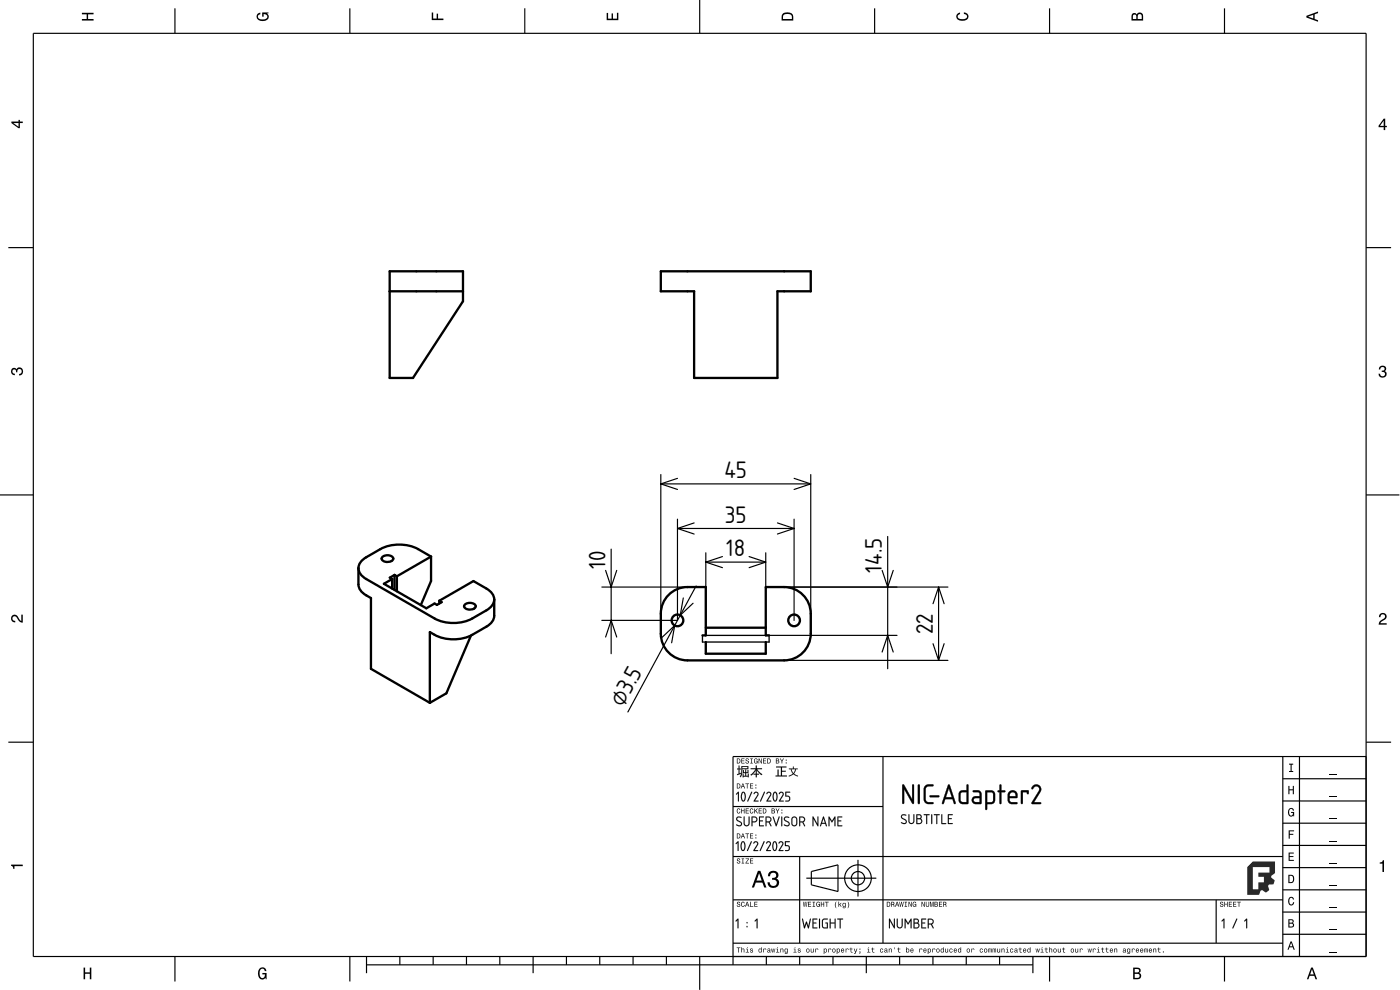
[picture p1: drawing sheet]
<svg xmlns="http://www.w3.org/2000/svg" width="420mm" height="297mm" viewBox="0 0 420 297" stroke-linecap="round" stroke-linejoin="round" font-family="sans-serif">
<defs><g id="words">
<g font-size="6.7">
<text x="217.4" y="143.5">45</text>
<text x="217.5" y="156.8">35</text>
<text x="217.9" y="166.9">18</text>
<text x="181.7" y="170.6" transform="rotate(-90 181.7 170.6)">10</text>
<text x="264.7" y="171.8" transform="rotate(-90 264.7 171.8)">14.5</text>
<text x="280" y="190.3" transform="rotate(-90 280 190.3)">22</text>
<text x="187" y="212.4" transform="rotate(-62 187 212.4)">⌀3.5</text>
</g>
</g></defs>
<g fill="none" stroke="#000" stroke-width=".35">
<path d="M10 10h400v277h-400zM52.5 2.5v7.5M105 2.5v7.5M157.5 2.5v7.5M210 0v10M262.5 2.5v7.5M315 2.5v7.5M367.5 2.5v7.5M2.5 74.3h7.5M410 74.3h7.5M0 148.5h10M410 148.5h10"/>
<path d="M2.5 222.7h7.5M265 227v56M385 233.7h25M385 227v60M390 227v60M410 222.7h7.5M410 227h-190v62.5M220 257h165M220 242h45M240 257v26M257.5 258v11M385 253.7h25"/>
<path d="M385 247h25M385 240.3h25M220 270h165M242 263.5h21M243.5 261.5l8-2v8l-8-2zM365 270v13M385 273.7h25M385 267h25M385 260.3h25M52.5 287v7.5M105 287v7.5M110 289.5h200"/>
<path d="M110 287v5M120 287v2.5M130 287v2.5M140 287v2.5M150 287v2.5M160 287v5M170 287v2.5M180 287v2.5M190 287v2.5M200 287v2.5M210 287v10M220 283h165"/>
<path d="M230 287v2.5M240 287v2.5M250 287v2.5M260 287v5M270 287v2.5M280 287v2.5M290 287v2.5M300 287v2.5M310 287v5M315 287v7.5M367.5 287v7.5M385 280.3h25"/>
<circle cx="257.5" cy="263.5" r="4"/>
<circle cx="257.5" cy="263.5" r="2"/>
</g>
<g fill="#000">
<path d="M24.6 3.8h3.5v.5h-1.7v1.4h1.7v.5h-3.5v-.5h1.4v-1.4h-1.4z" fill-rule="evenodd"/>
<path d="M77.3 4.2l.8-.4v.5l-.3 .1a.68 .68 0 0 0-.4 .6 .68 .68 0 0 0 .4 .6 1.68 1.68 0 0 0 2.4-.6 .92 .92 0 0 0-1.1-.8v.8h-.4v-1.3h1.9v.3l-.5 .1 .4 .4a1.19 1.19 0 0 1-.9 1.7 1.9 1.9 0 0 1-2.6-1.3z" fill-rule="evenodd"/>
<path d="M129.6 3.8h.4v1.8h1v-1.5h.5v1.5h1.6v.4h-3.5z" fill-rule="evenodd"/>
<path d="M182.1 3.9h.4v1.7h1v-1.6h.5v1.6h1.2v-1.8h.4v2.3h-3.5z" fill-rule="evenodd"/>
<path d="M235 4a2.19 2.19 0 0 0-.4 2.2h3.5v-1.2a1.92 1.92 0 0 0-3.1-1zM235.3 4.4l.4-.2a1.44 1.44 0 0 1 2 .8v.7h-2.7l.1-1z" fill-rule="evenodd"/>
<path d="M287.3 4.2l.8-.4v.4l-.3 .1a.66 .66 0 0 0-.4 .6 .66 .66 0 0 0 .4 .6l.4 .2a1.59 1.59 0 0 0 2-.7 .9 .9 0 0 0-.9-.8v-.5a1.24 1.24 0 0 1 1.3 1.1 1.24 1.24 0 0 1-1 1.4 1.93 1.93 0 0 1-2.6-1.2z" fill-rule="evenodd"/>
<path d="M339.8 4.2l-.2 2h3.5v-1.4a.98 .98 0 0 0-.8-1 .98 .98 0 0 0-1.1 .6 .84 .84 0 0 0-1.4-.2zM340.1 4.5l.4-.1 .4 .1 .1 1.2h-1zM341.6 4.4l.4-.2a.57 .57 0 0 1 .7 .7v.8h-1.3z" fill-rule="evenodd"/>
<path d="M392.1 4.7v.6l3.5 1.2v-.4l-1.1-.4v-1.4l1.1-.4v-.4zM392.6 5l1.5-.5v1z" fill-rule="evenodd"/>
<path d="M3.4 36.5v.4l2.1 1.6h.5v-1.6h.8v-.4h-.8v-.5h-.4v.5zM4 36.9h1.6v1.1z" fill-rule="evenodd"/>
<path d="M415.3 35.6l-1.6 2.1v.5h1.6v.8h.4v-.8h.5v-.4h-.5v-2.2zM415.3 36.2v1.6h-1.1z" fill-rule="evenodd"/>
<path d="M3.6 110.6a.86 .86 0 0 1 1.4 .2 1.12 1.12 0 0 1 1.5-.4 1.12 1.12 0 0 1 .3 1.6l-.5 .6-.6 .1v-.5a.72 .72 0 0 0 .9-.7 .72 .72 0 0 0-.8-.7 .72 .72 0 0 0-.6 .9h-.4a.62 .62 0 0 0-.4-.8 .62 .62 0 0 0-.8 .4 .62 .62 0 0 0 .5 .8h.4l-.1 .5a1.17 1.17 0 0 1-1-.7 1.17 1.17 0 0 1 .2-1.3z" fill-rule="evenodd"/>
<path d="M414.1 110a1.01 1.01 0 0 1 1.5-.2 1.01 1.01 0 0 1 0 1.5 1.12 1.12 0 0 1 .4 1.6 1.12 1.12 0 0 1-1.6 .3l-.6-.6-.1-.5h.5a.72 .72 0 0 0 .6 .9 .72 .72 0 0 0 .8-.8 .72 .72 0 0 0-.9-.6v-.4a.62 .62 0 0 0 .8-.4 .62 .62 0 0 0-.5-.8 .62 .62 0 0 0-.7 .5l-.1 .4h-.4z" fill-rule="evenodd"/>
<path d="M3.6 184.7a1.22 1.22 0 0 1 2 .8l.8 .8v-1.9h.4v2.4a2.76 2.76 0 0 1-2-1.8 .69 .69 0 0 0-1.1 .5 .69 .69 0 0 0 .9 .8v.4a1.18 1.18 0 0 1-1.2-.6 1.18 1.18 0 0 1 .2-1.4z" fill-rule="evenodd"/>
<path d="M414.2 184.2a1.18 1.18 0 0 1 1.9 .3 1.18 1.18 0 0 1-1 1.7l-.8 .8h1.9v.4h-2.4a2.76 2.76 0 0 1 1.8-2 .69 .69 0 0 0-.5-1.1 .69 .69 0 0 0-.8 .9h-.5z" fill-rule="evenodd"/>
<path d="M221.1 227.6v1.5h.5a.77 .77 0 0 0 .6-.8 .77 .77 0 0 0-.6-.7zM221.3 227.8a.58 .58 0 0 1 .7 .5 .58 .58 0 0 1-.7 .6zM222.5 227.6v1.5h.9v-.2h-.7v-.5h.7v-.2h-.7v-.4h.7v-.2zM223.9 227.7a.6 .6 0 0 0 0 .6 .6 .6 0 0 0 .7 .2 .33 .33 0 0 1-.4 .5 .33 .33 0 0 1-.3-.4h-.2a.54 .54 0 0 0 .6 .6 .54 .54 0 0 0 .5-.7 .54 .54 0 0 0-.8-.4 .28 .28 0 0 1 .2-.4 .28 .28 0 0 1 .3 .3h.2v-.2l-.3-.2zM225.2 227.6v.2h.2v1.1h-.2v.2h.7v-.2h-.3v-1.1h.3v-.2zM226.4 227.7a.72 .72 0 0 0-.2 1 .72 .72 0 0 0 1 .3l.2 .1v-.8h-.6v.1h.4l-.2 .5a.52 .52 0 0 1-.6-.6 .52 .52 0 0 1 .7-.4l.3 .1-.3-.4zM227.7 227.6v1.5h.1v-1.3l.6 1.3h.2v-1.5h-.1v1.2l-.6-1.2zM229 227.6v1.5h.9v-.2h-.7v-.5h.7v-.2h-.7v-.4h.7v-.2zM230.3 227.6v1.5h.5a.77 .77 0 0 0 .5-.8 .77 .77 0 0 0-.5-.7zM230.5 227.8a.58 .58 0 0 1 .6 .5 .58 .58 0 0 1-.6 .6zM232.9 227.6v1.5h.5a.42 .42 0 0 0 .5-.3 .42 .42 0 0 0-.3-.5l.2-.2-.1-.4zM233.1 227.8h.3a.23 .23 0 0 1 .2 .2 .23 .23 0 0 1-.3 .2h-.2zM233.1 228.4h.3a.26 .26 0 0 1 .3 .2 .26 .26 0 0 1-.3 .3h-.3zM234.1 227.6l.5 .9v.6h.2v-.6l.5-.9h-.3l-.3 .7-.4-.7zM235.8 228.7v.4h.3v-.4zM235.8 227.9v.3h.3v-.3z" fill-rule="evenodd"/>
<path d="M221.1 235.1v1.5h.5a.77 .77 0 0 0 .6-.8 .77 .77 0 0 0-.6-.7zM221.3 235.3a.58 .58 0 0 1 .7 .5 .58 .58 0 0 1-.7 .6zM222.8 235.1l-.5 1.5h.2l.1-.5h.6l.2 .5h.2l-.5-1.5zM222.9 235.3l.3 .6h-.5zM223.7 235.1v.2h.4v1.3h.2v-1.3h.5v-.2zM225.1 235.1v1.5h.9v-.2h-.7v-.5h.7v-.2h-.7v-.4h.7v-.2zM226.7 236.2v.4h.3v-.4zM226.7 235.4v.3h.3v-.3z" fill-rule="evenodd"/>
<path d="M386.6 235.8h.4v1h1v-1h.3v2.5h-.3v-1.2h-1v1.2h-.4z" fill-rule="evenodd"/>
<path d="M386.9 229.1h1.2v.3h-.5v1.9h.5v.3h-1.2v-.3h.4v-1.9h-.4z" fill-rule="evenodd"/>
<path d="M3.3 259.4h3.5v.5h-2.5v.8h-.3a.77 .77 0 0 0-.7-.9z" fill-rule="evenodd"/>
<path d="M221.3 257.7a.6 .6 0 0 0 0 .6 .6 .6 0 0 0 .7 .3 .33 .33 0 0 1-.4 .4 .33 .33 0 0 1-.3-.4h-.2a.54 .54 0 0 0 .6 .6 .54 .54 0 0 0 .5-.7 .54 .54 0 0 0-.8-.4 .28 .28 0 0 1 .2-.4 .28 .28 0 0 1 .3 .3h.2v-.2l-.3-.2zM222.6 257.6v.2h.2v1.1h-.2v.2h.7v-.2h-.3v-1.1h.3v-.2zM223.8 257.6v.2h.8l-.9 1.3h1.1v-.2h-.9l.9-1.3zM225.1 257.6v1.5h.9v-.2h-.7v-.5h.7v-.2h-.7v-.4h.7v-.2z" fill-rule="evenodd"/>
<path d="M221.1 250.1v1.5h.5a.77 .77 0 0 0 .6-.8 .77 .77 0 0 0-.6-.7zM221.3 250.3a.58 .58 0 0 1 .7 .5 .58 .58 0 0 1-.7 .6zM222.8 250.1l-.5 1.5h.2l.1-.5h.6l.2 .5h.2l-.5-1.5zM222.9 250.3l.3 .6h-.5zM223.7 250.1v.2h.4v1.3h.2v-1.3h.5v-.2zM225.1 250.1v1.5h.9v-.2h-.7v-.5h.7v-.2h-.7v-.4h.7v-.2zM226.7 251.2v.4h.3v-.4zM226.7 250.4v.3h.3v-.3z" fill-rule="evenodd"/>
<path d="M221.3 242.7a.72 .72 0 0 0-.2 1 .72 .72 0 0 0 .9 .3l.2-.5-.4 .4a.56 .56 0 0 1-.5-.6 .56 .56 0 0 1 .6-.5l.3 .2-.4-.4zM222.4 242.6v1.5h.2v-.7h.6v.7h.2v-1.5h-.2v.6h-.6v-.6zM223.8 242.6v1.5h.9v-.2h-.7v-.5h.7v-.2h-.7v-.4h.7v-.2zM225.2 242.7a.72 .72 0 0 0-.2 1 .72 .72 0 0 0 .9 .3l.2-.5-.4 .4a.56 .56 0 0 1-.5-.6 .56 .56 0 0 1 .6-.5l.3 .2-.4-.4zM226.4 242.6v1.5h.2l.2-.8 .5 .8h.2l-.6-.9 .6-.6h-.3l-.6 .7v-.7zM227.7 242.6v1.5h.9v-.2h-.7v-.5h.7v-.2h-.7v-.4h.7v-.2zM228.9 242.6v1.5h.5a.77 .77 0 0 0 .6-.8 .77 .77 0 0 0-.6-.7zM229.1 242.7a.58 .58 0 0 1 .7 .6 .58 .58 0 0 1-.7 .6zM231.6 242.6v1.5h.5a.42 .42 0 0 0 .5-.3 .42 .42 0 0 0-.3-.5l.2-.3-.1-.3zM231.7 242.7h.4a.23 .23 0 0 1 .2 .3 .23 .23 0 0 1-.3 .2h-.3zM231.7 243.4h.4a.26 .26 0 0 1 .3 .2 .26 .26 0 0 1-.3 .3h-.4zM232.7 242.6l.6 .9v.6h.2v-.6l.5-.9h-.3l-.3 .7-.4-.7zM234.5 243.7v.4h.3v-.4zM234.5 242.9v.3h.3v-.3z" fill-rule="evenodd"/>
<path d="M386.7 255.8h1.6v.3h-1.2v.8h1.1v.3h-1.1v.8h1.2v.3h-1.6z" fill-rule="evenodd"/>
<path d="M386.7 249.1h1.7v.3h-1.3v.8h1v.3h-1v1.1h-.4z" fill-rule="evenodd"/>
<path d="M386.8 242.8a.85 .85 0 0 1 .9-.4 .85 .85 0 0 1 .7 .8h-.4l-.3-.5a1.04 1.04 0 0 0-.9 .9 1.04 1.04 0 0 0 .7 1.1l.4-.2 .1-.6h-.5v-.3h.9v1.4l-.3-.4-.4 .4a1.2 1.2 0 0 1-1.1-1.8z" fill-rule="evenodd"/>
<path d="M221.3 270.7a.6 .6 0 0 0 0 .6 .6 .6 0 0 0 .7 .3 .33 .33 0 0 1-.4 .4 .33 .33 0 0 1-.3-.4h-.2a.54 .54 0 0 0 .6 .6 .54 .54 0 0 0 .5-.7 .54 .54 0 0 0-.8-.4 .28 .28 0 0 1 .2-.4 .28 .28 0 0 1 .3 .3h.2v-.2l-.3-.2zM222.6 270.7a.72 .72 0 0 0-.2 1 .72 .72 0 0 0 .9 .3l.2-.5-.4 .4a.56 .56 0 0 1-.5-.6 .56 .56 0 0 1 .6-.5l.3 .2-.4-.4zM224.1 270.6l-.5 1.5h.2l.1-.5h.6l.2 .5h.2l-.5-1.5zM224.2 270.8l.3 .7h-.5zM225.1 270.6v1.5h1v-.2h-.8v-1.3zM226.4 270.6v1.5h.9v-.2h-.7v-.5h.7v-.2h-.7v-.4h.7v-.2z" fill-rule="evenodd"/>
<path d="M227.5 261.3l-1.9 5h.7l.5-1.5h2l.5 1.5h.7l-1.8-5zM227.8 262l.8 2.2h-1.5zM230.9 261.7l-.4 1.2h.6a.88 .88 0 0 1 .5-1.1 .88 .88 0 0 1 1.1 .4 .88 .88 0 0 1-.3 1.2h-.7v.6a1.03 1.03 0 0 1 1.4 .6 1.03 1.03 0 0 1-.7 1.3 1.03 1.03 0 0 1-1.3-.7l-.1-.5h-.7a1.68 1.68 0 0 0 2.2 1.7 1.68 1.68 0 0 0 .9-2.6l-.4-.2a1.29 1.29 0 0 0 .5-1.6 1.29 1.29 0 0 0-1.5-.7z" fill-rule="evenodd"/>
<path d="M241 270.6l.2 1.5h.2l.2-1.3 .3 1.3h.1l.3-1.5h-.2l-.2 1.2-.2-1.2h-.2l-.2 1.2-.2-1.2zM242.5 270.6v1.5h.9v-.2h-.7v-.5h.7v-.2h-.7v-.4h.7v-.2zM243.9 270.6v.2h.2v1.1h-.2v.2h.7v-.2h-.3v-1.1h.3v-.2zM245.1 270.7a.72 .72 0 0 0-.2 1 .72 .72 0 0 0 1 .3l.2 .1v-.8h-.6v.1h.4l-.2 .5a.52 .52 0 0 1-.6-.6 .52 .52 0 0 1 .7-.4l.3 .1-.3-.4zM246.3 270.6v1.5h.2v-.7h.6v.7h.2v-1.5h-.2v.6h-.6v-.6zM247.6 270.6v.2h.4v1.3h.2v-1.3h.5v-.2zM250.9 270.5a1.35 1.35 0 0 0 .1 2 1.84 1.84 0 0 1 0-2zM251.6 270.5v1.6h.2l.2-.6 .4 .6h.2l-.5-.8 .5-.4-.8 .5v-.9zM253 271a.55 .55 0 0 0-.2 .8 .55 .55 0 0 0 .8 .1 .41 .41 0 0 1-.2 .4 .41 .41 0 0 1-.5-.1 .47 .47 0 0 0 .5 .3 .47 .47 0 0 0 .4-.5v-1.1l-.2 .2-.3-.2zM253.1 271.2l.1-.1a.39 .39 0 0 1 .4 .4 .39 .39 0 0 1-.5 .3zM254.4 270.5a1.85 1.85 0 0 1 0 2 1.22 1.22 0 0 0 0-2z" fill-rule="evenodd"/>
<path d="M266.1 270.6v1.5h.5a.77 .77 0 0 0 .6-.8 .77 .77 0 0 0-.6-.7zM266.3 270.8a.58 .58 0 0 1 .7 .5 .58 .58 0 0 1-.7 .6zM267.5 270.6v1.5h.2v-.7a.45 .45 0 0 1 .5 .2 .45 .45 0 0 1 0 .5l.3-.1-.3-.7a.42 .42 0 0 0 .2-.4 .42 .42 0 0 0-.4-.3zM267.7 270.8h.2a.26 .26 0 0 1 .3 .2 .26 .26 0 0 1-.3 .3h-.2zM269.1 270.6l-.5 1.5h.2l.1-.5h.6l.2 .5h.2l-.5-1.5zM269.2 270.8l.3 .6h-.5zM269.9 270.6l.2 1.5h.2l.2-1.3 .3 1.3h.1l.3-1.5h-.2l-.1 1.2-.3-1.2h-.1l-.3 1.2-.1-1.2zM271.5 270.6v.2h.2v1.1h-.2v.2h.7v-.2h-.3v-1.1h.3v-.2zM272.7 270.6v1.5h.1v-1.3l.6 1.3h.2v-1.5h-.1v1.2l-.6-1.2zM274 270.7a.72 .72 0 0 0-.2 1 .72 .72 0 0 0 1 .3l.2 .1v-.8h-.6v.1h.4l-.2 .5a.52 .52 0 0 1-.6-.6 .52 .52 0 0 1 .7-.4l.3 .1-.3-.4zM276.6 270.6v1.5h.1v-1.3l.6 1.3h.2v-1.5h-.1v1.2l-.6-1.2zM277.8 270.6v.9a.52 .52 0 0 0 .6 .6 .52 .52 0 0 0 .5-.6v-.9h-.2v.9a.33 .33 0 0 1-.3 .4 .33 .33 0 0 1-.4-.4v-.9zM279.1 270.6v1.5h.2v-1.4l.3 1.4h.1l.3-1.4v1.4h.2v-1.5h-.3l-.2 1.3-.3-1.3zM280.5 270.6v1.5h.5a.42 .42 0 0 0 .5-.3 .42 .42 0 0 0-.3-.5l.2-.2-.1-.4zM280.7 270.8h.3a.23 .23 0 0 1 .2 .2 .23 .23 0 0 1-.3 .2h-.2zM280.7 271.4h.3a.26 .26 0 0 1 .3 .2 .26 .26 0 0 1-.3 .3h-.3zM281.8 270.6v1.5h1v-.2h-.8v-.5h.7v-.2h-.7v-.4h.7v-.2zM283.1 270.6v1.5h.2v-.7a.45 .45 0 0 1 .5 .2 .45 .45 0 0 1 .1 .5l.2-.1-.3-.7a.42 .42 0 0 0 .2-.4 .42 .42 0 0 0-.4-.3zM283.3 270.8h.2a.26 .26 0 0 1 .3 .2 .26 .26 0 0 1-.3 .3h-.2z" fill-rule="evenodd"/>
<path d="M366.3 270.7a.6 .6 0 0 0 0 .6 .6 .6 0 0 0 .7 .3 .33 .33 0 0 1-.4 .4 .33 .33 0 0 1-.3-.4h-.2a.54 .54 0 0 0 .6 .6 .54 .54 0 0 0 .5-.7 .54 .54 0 0 0-.8-.4 .28 .28 0 0 1 .2-.4 .28 .28 0 0 1 .3 .3h.2v-.2l-.3-.2zM367.4 270.6v1.5h.2v-.7h.6v.7h.2v-1.5h-.2v.6h-.6v-.6zM368.8 270.6v1.5h.9v-.2h-.7v-.5h.7v-.2h-.7v-.4h.7v-.2zM370.1 270.6v1.5h.9v-.2h-.7v-.5h.7v-.2h-.7v-.4h.7v-.2zM371.3 270.6v.2h.4v1.3h.2v-1.3h.5v-.2z" fill-rule="evenodd"/>
<path d="M386.7 262.5v2.5h.8a1.28 1.28 0 0 0 1-1.3 1.28 1.28 0 0 0-1-1.2zM387 262.8a.96 .96 0 0 1 1.1 .9 .96 .96 0 0 1-1.1 1z" fill-rule="evenodd"/>
<path d="M386.7 275.8v2.5h.9a.7 .7 0 0 0 .8-.5 .7 .7 0 0 0-.5-.8l.4-.6a.62 .62 0 0 0-.8-.6zM387 276.1h.5a.38 .38 0 0 1 .4 .4 .38 .38 0 0 1-.4 .3h-.5zM387 277.1h.5a.44 .44 0 0 1 .5 .5 .44 .44 0 0 1-.4 .4h-.6z" fill-rule="evenodd"/>
<path d="M386.8 269.4a.85 .85 0 0 1 1-.3 .85 .85 0 0 1 .6 .8h-.4l-.3-.5a1.05 1.05 0 0 0-.8 .9 1.05 1.05 0 0 0 .6 1.1l.4-.2 .2-.5h.3a.89 .89 0 0 1-.7 1 .89 .89 0 0 1-1-.8z" fill-rule="evenodd"/>
<path d="M414.1 258.8a.77 .77 0 0 0 .9-.7h.4v3.5h-.5v-2.5h-.8z" fill-rule="evenodd"/>
<path d="M25.1 290.3h.4v1.4h1.5v-1.4h.4v3.5h-.4v-1.6h-1.5v1.6h-.4z" fill-rule="evenodd"/>
<path d="M77.8 290.7a1.19 1.19 0 0 1 1.3-.4 1.19 1.19 0 0 1 .9 1.1h-.5l-.1-.3a.68 .68 0 0 0-.6-.5 .68 .68 0 0 0-.7 .4 1.68 1.68 0 0 0 .6 2.5 .92 .92 0 0 0 .8-1.1h-.8v-.5h1.3v1.9h-.2l-.1-.5-.4 .5a1.19 1.19 0 0 1-1.8-1v-1.5z" fill-rule="evenodd"/>
<path d="M221.1 284.3v.2h.4v1.3h.2v-1.3h.5v-.2zM222.5 284.2v1.6h.2v-.8l.3-.3 .2 .2v.9h.2v-.8a.38 .38 0 0 0-.3-.4 .38 .38 0 0 0-.4 .2v-.6zM223.9 284.7l.3 .1v.8l-.4 .2h1l-.4-.2v-.9zM224.2 284.2l.2 .2zM225.2 284.7v.4l.6 .3a.26 .26 0 0 1-.2 .3 .26 .26 0 0 1-.3-.3h-.2a.42 .42 0 0 0 .6 .4 .42 .42 0 0 0 .1-.7l-.5-.2 .2-.2 .5 .2-.1-.2zM227.8 284.7a.54 .54 0 0 0-.2 .8 .54 .54 0 0 0 .8 .1l.2 .2v-1.6h-.2v.6l-.3-.2zM227.9 284.9l.1-.1a.39 .39 0 0 1 .4 .4 .39 .39 0 0 1-.5 .3zM229.1 284.6v1.2h.2v-1l.7 .2a.38 .38 0 0 0-.3-.4 .38 .38 0 0 0-.5 .2zM230.4 284.7l-.1 .3 .5-.2 .1 .3a.42 .42 0 0 0-.6 .1 .42 .42 0 0 0 .3 .6l.7-.2-.2-.9zM230.5 285.4a.25 .25 0 0 1 .5 0 .25 .25 0 0 1-.5 0zM231.4 284.6l.3 1.2h.2l.2-1 .1 1h.2l.3-1.2h-.2l-.2 1-.2-1h-.1l-.2 1-.2-1zM233 284.7l.3 .1v.8l-.4 .2h1l-.4-.2v-.9zM233.3 284.2l.2 .2zM234.2 284.6v1.2h.2v-.8l.3-.3 .2 .2v.9h.2v-.8a.38 .38 0 0 0-.3-.4 .38 .38 0 0 0-.4 .2zM235.6 284.7a.55 .55 0 0 0-.2 .8 .55 .55 0 0 0 .8 .1 .41 .41 0 0 1-.2 .5 .41 .41 0 0 1-.5-.2 .47 .47 0 0 0 .5 .3 .47 .47 0 0 0 .4-.5v-1.1l-.2 .2-.3-.2zM235.7 284.9l.1-.1a.39 .39 0 0 1 .4 .4 .39 .39 0 0 1-.5 .3zM238.2 284.7l.3 .1v.8l-.4 .2h1l-.4-.2v-.9zM238.5 284.2l.2 .2zM239.5 284.7v.4l.6 .3a.26 .26 0 0 1-.2 .3 .26 .26 0 0 1-.3-.3h-.2a.42 .42 0 0 0 .6 .4 .42 .42 0 0 0 .1-.7l-.5-.2 .3-.2 .4 .2-.1-.2zM242 285.2a.57 .57 0 0 0 1.1 0 .57 .57 0 0 0-1.1 0zM242.2 284.9l.1-.1a.4 .4 0 0 1 .5 .4 .4 .4 0 0 1-.6 .3zM243.3 284.6v.8a.38 .38 0 0 0 .3 .4 .38 .38 0 0 0 .4-.2l.2 .2v-1.2h-.2v.8l-.3 .2-.2-.1v-.9zM244.7 284.6v1.2h.2l.1-1 .6 .2a.38 .38 0 0 0-.3-.4 .38 .38 0 0 0-.4 .2zM247.2 284.6v1.6h.2l.1-.5a.53 .53 0 0 0 .7-.5 .53 .53 0 0 0-.8-.4zM247.5 284.9l.1-.1a.39 .39 0 0 1 .4 .4 .39 .39 0 0 1-.5 .3zM248.6 284.6v1.2h.2l.1-1 .6 .2a.38 .38 0 0 0-.3-.4 .38 .38 0 0 0-.4 .2zM249.8 285.2a.57 .57 0 0 0 1.1 0 .57 .57 0 0 0-1.1 0zM250 284.9l.1-.1a.4 .4 0 0 1 .5 .4 .4 .4 0 0 1-.6 .3zM251.1 284.6v1.6h.2l.1-.5a.53 .53 0 0 0 .7-.5 .53 .53 0 0 0-.8-.4zM251.4 284.9l.1-.1a.39 .39 0 0 1 .4 .4 .39 .39 0 0 1-.5 .3zM252.5 284.7a.57 .57 0 0 0-.1 .9 .57 .57 0 0 0 .9 0v-.2l-.5 .2-.2-.3h.7l-.1-.6-.3-.1zM252.7 284.8h.3l.2 .3h-.6zM253.8 284.6v1.2h.2l.1-1 .6 .2a.38 .38 0 0 0-.3-.4 .38 .38 0 0 0-.4 .2zM255.3 284.3v.4l-.4 .1h.4l.1 .9 .5 .1-.4-.4v-.6h.4v-.1h-.4v-.4zM256.2 284.6l.5 1.2-.4 .4h.3l.7-1.6h-.2l-.3 1-.4-1zM257.9 284.6v.3h.3v-.3zM257.9 285.5l.2 .3-.2 .4 .3-.4v-.3zM260.3 284.7l.3 .1v.8l-.4 .2h1l-.4-.2v-.9zM260.6 284.2l.2 .2zM261.8 284.3v.4l-.3 .1h.3l.1 .9 .5 .1-.4-.4v-.6h.4v-.1h-.4v-.4zM264.2 284.7a.57 .57 0 0 0 0 .9 .57 .57 0 0 0 .8 0l-.1-.2a.32 .32 0 0 1-.5 0 .32 .32 0 0 1 0-.4 .32 .32 0 0 1 .5 0h.2l-.3-.4zM265.6 284.7l-.2 .3 .6-.2 .1 .3a.42 .42 0 0 0-.7 .1 .42 .42 0 0 0 .3 .6l.7-.2-.2-.9zM265.6 285.4a.25 .25 0 0 1 .5 0 .25 .25 0 0 1-.5 0zM266.7 284.6v1.2h.2v-.8l.3-.3 .2 .2v.9h.2v-.8a.38 .38 0 0 0-.2-.4 .38 .38 0 0 0-.5 .2zM268.4 284.2l.2 .6zM269.6 284.3v.4l-.3 .1h.3l.1 .9 .5 .1-.4-.4v-.6h.4v-.1h-.4v-.4zM271.9 284.2v1.6l.2-.2a.5 .5 0 0 0 .8-.4 .5 .5 0 0 0-.8-.4v-.6zM272.2 284.9l.1-.1a.39 .39 0 0 1 .4 .4 .39 .39 0 0 1-.5 .3zM273.3 284.7a.57 .57 0 0 0-.1 .9 .57 .57 0 0 0 .9 0v-.2l-.5 .2-.2-.3h.8l-.2-.6-.3-.1zM273.5 284.8h.3l.2 .3h-.6zM275.9 284.6v1.2h.2l.1-1 .6 .2a.38 .38 0 0 0-.3-.4 .38 .38 0 0 0-.4 .2zM277.2 284.7a.57 .57 0 0 0 0 .9 .57 .57 0 0 0 .8 0l.1-.2-.6 .2-.2-.3h.8l-.2-.6-.3-.1zM277.4 284.8h.3l.2 .3h-.6zM278.4 284.6v1.6h.2l.1-.5a.53 .53 0 0 0 .8-.5 .53 .53 0 0 0-.9-.4zM278.7 284.9l.1-.1a.39 .39 0 0 1 .4 .4 .39 .39 0 0 1-.5 .3zM279.8 284.6v1.2h.2l.1-1 .6 .2a.38 .38 0 0 0-.3-.4 .38 .38 0 0 0-.4 .2zM281 285.2a.57 .57 0 0 0 1.1 0 .57 .57 0 0 0-1.1 0zM281.3 284.9l.1-.1a.4 .4 0 0 1 .4 .4 .4 .4 0 0 1-.5 .3zM282.4 284.7a.54 .54 0 0 0-.1 .8 .54 .54 0 0 0 .8 .1l.1 .2v-1.6h-.1v.6l-.4-.2zM282.6 284.9v-.1a.39 .39 0 0 1 .5 .4 .39 .39 0 0 1-.5 .3zM283.6 284.6v.8a.38 .38 0 0 0 .3 .4 .38 .38 0 0 0 .5-.2l.1 .2v-1.2h-.1l-.1 .8-.3 .2-.2-.1v-.9zM285 284.7a.57 .57 0 0 0 0 .9 .57 .57 0 0 0 .8 0l-.1-.2a.32 .32 0 0 1-.5 0 .32 .32 0 0 1 0-.4 .32 .32 0 0 1 .5 0h.2l-.3-.4zM286.3 284.7a.57 .57 0 0 0 0 .9 .57 .57 0 0 0 .8 0l.1-.2-.6 .2-.2-.3h.8l-.2-.6-.3-.1zM286.5 284.8h.3l.2 .3h-.6zM287.6 284.7a.54 .54 0 0 0-.1 .8 .54 .54 0 0 0 .8 .1l.2 .2v-1.6h-.2v.6l-.4-.2zM287.8 284.9v-.1a.39 .39 0 0 1 .5 .4 .39 .39 0 0 1-.5 .3zM290.1 285.2a.57 .57 0 0 0 1.1 0 .57 .57 0 0 0-1.1 0zM290.4 284.9l.1-.1a.4 .4 0 0 1 .4 .4 .4 .4 0 0 1-.5 .3zM291.5 284.6v1.2h.2l.1-1 .6 .2a.38 .38 0 0 0-.3-.4 .38 .38 0 0 0-.4 .2zM294.2 284.7a.57 .57 0 0 0-.1 .9 .57 .57 0 0 0 .8 0l-.1-.2a.32 .32 0 0 1-.5 0 .32 .32 0 0 1 0-.4 .32 .32 0 0 1 .5 0h.2l-.3-.4zM295.3 285.2a.57 .57 0 0 0 1.1 0 .57 .57 0 0 0-1.1 0zM295.6 284.9l.1-.1a.4 .4 0 0 1 .4 .4 .4 .4 0 0 1-.5 .3zM296.6 284.6v1.2h.2l.1-1.1 .1 1.1h.2l.2-1.1 .1 1.1h.1l-.1-1.2zM297.9 284.6v1.2h.2l.1-1.1 .1 1.1h.2l.2-1.1 .1 1.1h.1l-.1-1.2zM299.3 284.6v.8a.38 .38 0 0 0 .2 .4 .38 .38 0 0 0 .5-.2l.2 .2v-1.2h-.2l-.1 .8-.2 .2-.2-.1-.1-.9zM300.6 284.6v1.2h.2v-.8l.3-.3 .2 .2v.9h.2v-.8a.38 .38 0 0 0-.3-.4 .38 .38 0 0 0-.5 .2zM302 284.7l.3 .1v.8l-.4 .2h.9l-.4-.2v-.9zM302.3 284.2l.2 .2zM303.3 284.7a.57 .57 0 0 0-.1 .9 .57 .57 0 0 0 .9 0l-.2-.2a.32 .32 0 0 1-.5 0 .32 .32 0 0 1 0-.4 .32 .32 0 0 1 .5 0h.2l-.3-.4zM304.6 284.7l-.1 .3 .2-.2a.23 .23 0 0 1 .3-.1 .23 .23 0 0 1 .1 .4 .42 .42 0 0 0-.6 .1 .42 .42 0 0 0 .3 .6l.6-.2-.2-.9zM304.6 285.4a.25 .25 0 0 1 .5 0 .25 .25 0 0 1-.5 0zM306 284.3v.4l-.3 .1h.3l.1 .9 .5 .1-.4-.4v-.6h.4v-.1h-.4v-.4zM307.2 284.7a.57 .57 0 0 0-.1 .9 .57 .57 0 0 0 .8 0l.1-.2-.6 .2-.2-.3h.8l-.1-.6-.4-.1zM307.3 284.8h.3l.2 .3h-.6zM308.4 284.7a.54 .54 0 0 0-.1 .8 .54 .54 0 0 0 .8 .1l.2 .2v-1.6h-.2v.6l-.4-.2zM308.6 284.9l.1-.1a.39 .39 0 0 1 .4 .4 .39 .39 0 0 1-.5 .3zM310.8 284.6l.3 1.2h.1l.2-1 .2 1h.2l.3-1.2h-.2l-.2 1-.2-1h-.2l-.1 1-.2-1zM312.4 284.7l.3 .1v.8l-.4 .2h.9l-.3-.2v-.9zM312.7 284.2l.2 .2zM313.8 284.3v.4l-.3 .1h.3l.1 .9 .6 .1-.5-.4v-.6h.5v-.1h-.5v-.4zM314.9 284.2v1.6h.2v-.8l.3-.3 .2 .2v.9h.2v-.8a.38 .38 0 0 0-.3-.4 .38 .38 0 0 0-.4 .2v-.6zM316.1 285.2a.6 .6 0 0 0 1.2 0 .6 .6 0 0 0-1.2 0zM316.4 284.9l.1-.1a.4 .4 0 0 1 .4 .4 .4 .4 0 0 1-.5 .3zM317.5 284.6v.8a.38 .38 0 0 0 .2 .4 .38 .38 0 0 0 .5-.2l.2 .2v-1.2h-.2v.8l-.3 .2-.2-.1v-.9zM319 284.3v.4l-.3 .1h.3l.1 .9 .6 .1-.5-.4v-.6h.5v-.1h-.5v-.4zM321.3 285.2a.6 .6 0 0 0 1.2 0 .6 .6 0 0 0-1.2 0zM321.6 284.9l.1-.1a.4 .4 0 0 1 .4 .4 .4 .4 0 0 1-.5 .3zM322.7 284.6v.8a.38 .38 0 0 0 .2 .4 .38 .38 0 0 0 .5-.2l.2 .2v-1.2h-.2v.8l-.3 .2-.2-.1v-.9zM324.1 284.6v1.2h.1l.1-1 .7 .2a.38 .38 0 0 0-.3-.4 .38 .38 0 0 0-.5 .2zM326.4 284.6l.3 1.2h.2l.1-1 .2 1h.2l.3-1.2h-.2l-.2 1-.2-1h-.2l-.1 1-.2-1zM328 284.6v1.2h.1l.1-1 .7 .2a.38 .38 0 0 0-.3-.4 .38 .38 0 0 0-.5 .2zM329.3 284.7l.3 .1v.8l-.4 .2h1l-.4-.2v-.9zM329.6 284.2l.2 .2zM330.7 284.3v.4l-.3 .1h.3l.1 .9 .6 .1-.5-.4v-.6h.5v-.1h-.5v-.4zM332 284.3v.4l-.3 .1h.3l.1 .9 .6 .1-.5-.4v-.6h.5v-.1h-.5v-.4zM333.2 284.7a.57 .57 0 0 0-.1 .9 .57 .57 0 0 0 .8 0l.1-.2-.6 .2-.1-.3h.7l-.1-.6-.4-.1zM333.3 284.8h.4l.1 .3h-.5zM334.4 284.6v1.2h.2v-.8l.3-.3 .2 .2v.9h.2v-.8a.38 .38 0 0 0-.3-.4 .38 .38 0 0 0-.4 .2zM337.1 284.7l-.1 .3 .2-.2a.23 .23 0 0 1 .4-.1 .23 .23 0 0 1 0 .4 .42 .42 0 0 0-.6 .1 .42 .42 0 0 0 .3 .6l.7-.2-.3-.9zM337.2 285.4a.25 .25 0 0 1 .5 0 .25 .25 0 0 1-.5 0zM338.3 284.7a.55 .55 0 0 0-.1 .8 .55 .55 0 0 0 .8 .1 .41 .41 0 0 1-.2 .5 .41 .41 0 0 1-.5-.2 .47 .47 0 0 0 .5 .3 .47 .47 0 0 0 .4-.5v-1.1l-.2 .2-.3-.2zM338.5 284.9l.1-.1a.39 .39 0 0 1 .4 .4 .39 .39 0 0 1-.5 .3zM339.7 284.6v1.2h.2v-1l.7 .2a.38 .38 0 0 0-.3-.4 .38 .38 0 0 0-.5 .2zM341 284.7a.57 .57 0 0 0-.1 .9 .57 .57 0 0 0 .8 0l.1-.2-.6 .2-.1-.3h.7l-.1-.6-.4-.1zM341.1 284.8h.4l.1 .3h-.5zM342.3 284.7a.57 .57 0 0 0-.1 .9 .57 .57 0 0 0 .8 0l.1-.2-.6 .2-.1-.3h.7l-.1-.6-.4-.1zM342.4 284.8h.4l.1 .3h-.5zM343.4 284.6v1.2h.2l.2-1.1 .1 1.1h.1l.2-1.1 .1 1.1h.2l-.1-1.2zM344.9 284.7a.57 .57 0 0 0-.1 .9 .57 .57 0 0 0 .8 0l.1-.2-.6 .2-.1-.3h.7l-.1-.6-.4-.1zM345 284.8h.4l.1 .3h-.5zM346.1 284.6v1.2h.2v-.8l.3-.3 .2 .2v.9h.2v-.8a.38 .38 0 0 0-.3-.4 .38 .38 0 0 0-.4 .2zM347.7 284.3v.4l-.4 .1h.4v.9l.6 .1-.5-.4v-.6h.5v-.1h-.5v-.4zM349 285.5v.3h.3v-.3z" fill-rule="evenodd"/>
<path d="M340.1 290.3v3.5h1.3a.98 .98 0 0 0 1.1-.7 .98 .98 0 0 0-.6-1.2 .86 .86 0 0 0 .4-1 .86 .86 0 0 0-1-.6zM340.5 290.7h.8a.53 .53 0 0 1 .6 .6 .53 .53 0 0 1-.7 .5h-.7zM340.5 292.2h.8a.61 .61 0 0 1 .7 .6 .61 .61 0 0 1-.7 .6h-.8z" fill-rule="evenodd"/>
<path d="M387.3 282.5l-.9 2.5h.3l.3-.8h1l.2 .8h.4l-.9-2.5zM387.5 282.8l.4 1.1h-.8z" fill-rule="evenodd"/>
<path d="M393.5 290.3l-1.3 3.5h.5l.3-1h1.4l.4 1h.5l-1.3-3.5zM393.7 290.8l.6 1.6h-1.1z" fill-rule="evenodd"/>
</g>
<path d="M398.9 239h2.2M398.9 232.4h2.2M398.9 259h2.2M398.9 252.4h2.2M398.9 245.7h2.2M398.9 279h2.2M398.9 272.4h2.2M398.9 265.7h2.2M398.9 285.7h2.2" fill="none" stroke="#000" stroke-width=".3"/>
<path d="M374.3 260.2v8.3h3.4l.7-1.3 .4-.1 1.1 .7 .9-.6-.2-1.5 .3-.3 1.2-.1 .4-1-.1-.3-.9-.7v-.3l1.1-1 .1-3.5h-6.7zM376 260.2h5v1.6h-3.3v1.3h1.6v1.6h-1.6v2.1h-1.7z" fill-rule="evenodd" fill="#212529"/>
<g fill="#000">
<path d="M221.5 237.6l.3 .1-.2 2.8-.2-.2 .1-2.3-.4 .4-.2-.1zM221.5 237.6l-.6 .7 .2 .1 .4-.4 .1 2.5 .1-2.8zM223 237.9l-.4 1.1a.98 .98 0 0 0 .6 1.2l.3-1.5-.2-.8zM223 237.8a1.39 1.39 0 0 1 .5 1.8l-.3 .6h-.3l-.3-1.2zM222.7 237.6l.4-.1 .4 .2 .3 1.3a1.18 1.18 0 0 1-.9 1.5l-.4-.4-.2-.9zM222.8 237.7l-.4 1.3a1.15 1.15 0 0 0 .8 1.5l.5-.8 .1-1a.75 .75 0 0 0-.2-.9 .75 .75 0 0 0-.8-.1zM225.5 237.6l.2 .2-1.1 2.6-.3 .1zM225.5 237.6l-1.2 2.8h.2l1.2-2.6zM226.4 237.7a.73 .73 0 0 1 1.1 .1l.1 .8-1 1.6h.9l.1 .3h-1.4l1.1-1.9v-.6a.59 .59 0 0 0-1 .3l-.1-.2zM226.5 237.7l-.3 .4 .3 .1a.47 .47 0 0 1 .6-.3 .47 .47 0 0 1 .2 .7l-1.1 1.9h1.4l-.1-.3h-1l1-1.5a.72 .72 0 0 0-.1-.9 .72 .72 0 0 0-.9-.1zM229.3 237.6l.3 .2-1.2 2.6-.3 .1zM229.3 237.6l-1.2 2.8h.3l1.1-2.6zM230.2 237.7a.73 .73 0 0 1 1.1 .1l.1 .8-1 1.6h.9l.1 .3h-1.4l1.1-1.9v-.6a.59 .59 0 0 0-.9 .3l-.2-.2zM230.3 237.7l-.3 .4 .3 .1a.47 .47 0 0 1 .7-.3 .47 .47 0 0 1 .1 .7l-1 1.9h1.3l-.1-.3h-.9l.9-1.5a.72 .72 0 0 0-.1-.9 .72 .72 0 0 0-.9-.1zM232.5 237.9l-.3 1.1a.98 .98 0 0 0 .5 1.2l.3-1.5-.2-.8zM232.5 237.8a1.39 1.39 0 0 1 .5 1.8l-.3 .6h-.2l-.4-1.2zM232.3 237.6l.3-.1 .4 .2 .4 1.3a1.18 1.18 0 0 1-1 1.5l-.3-.4-.2-.9zM232.3 237.7l-.4 1.3a1.15 1.15 0 0 0 .9 1.5l.4-.8 .1-1a.75 .75 0 0 0-.2-.9 .75 .75 0 0 0-.8-.1zM233.9 237.7a.73 .73 0 0 1 1.2 .1l.1 .8-1.1 1.6h1l.1 .3h-1.4l1-1.9v-.6a.59 .59 0 0 0-.9 .3l-.2-.2zM234.1 237.7l-.3 .4 .2 .1a.47 .47 0 0 1 .7-.3 .47 .47 0 0 1 .1 .7l-1 1.9h1.4l-.1-.3h-1l1-1.5a.72 .72 0 0 0-.1-.9 .72 .72 0 0 0-.9-.1zM235.7 237.6l1.5 .1-1.2 .1v.9l.8 .1 .3 .5v.7l-.3 .4h-1.1l.7-.2a.59 .59 0 0 0 .5-.6 .59 .59 0 0 0-.6-.6h-.6zM235.7 237.6v1.4l.9 .1 .3 .7-.2 .4-1 .2 .7 .1a.9 .9 0 0 0 .7-1.2 .9 .9 0 0 0-1.2-.5v-1l1.2-.1z"/>
<path d="M221.5 237.6l.3 .1-.2 2.8-.1-2.5-.4 .4-.2-.1zM223 237.9l-.4 1.1a.98 .98 0 0 0 .6 1.2l.3-1.2a.95 .95 0 0 0-.5-1.1zM222.8 237.7a.77 .77 0 0 1 .8 .1 .77 .77 0 0 1 .2 .9v.3a1.17 1.17 0 0 1-.9 1.5l-.4-.5-.2-.8zM225.5 237.6l.2 .2-1.1 2.6-.3 .1zM226.4 237.8a.74 .74 0 0 1 1-.1 .74 .74 0 0 1 .1 1l-.9 1.5h.9l.1 .3h-1.4l1.1-1.9a.51 .51 0 0 0-.3-.8 .51 .51 0 0 0-.7 .5l-.1-.2zM229.3 237.6l.2 .2-1.1 2.6-.3 .1zM230.2 237.8a.74 .74 0 0 1 1-.1 .74 .74 0 0 1 .2 1l-1 1.5h.9l.1 .3h-1.3l1-1.9a.51 .51 0 0 0-.3-.8 .51 .51 0 0 0-.6 .5l-.2-.2zM232.5 237.9l-.3 1.1a.98 .98 0 0 0 .5 1.2l.4-1.2a.95 .95 0 0 0-.6-1.1zM232.3 237.7a.77 .77 0 0 1 .9 .1 .77 .77 0 0 1 .1 .9v.3a1.17 1.17 0 0 1-.9 1.5l-.3-.5-.2-.8zM234 237.8a.74 .74 0 0 1 .9-.1 .74 .74 0 0 1 .2 1l-1 1.5h1l.1 .3h-1.4l1-1.9a.51 .51 0 0 0-.2-.8 .51 .51 0 0 0-.7 .5l-.2-.2zM235.7 237.6l1.4 .1-1.1 .1v.9a.92 .92 0 0 1 1.1 .7 .92 .92 0 0 1-.7 1.1l-.7-.1 .7-.2a.61 .61 0 0 0 .5-.6 .61 .61 0 0 0-.6-.6h-.6z"/>
<path d="M221.6 229.7h.4l-.1 .9h.5v.3h-.5v1.1l.5-.1v.2l-1.1 .5-.2-.3 .6-.2v-1.2h-.5v-.3h.5zM221.7 229.7v.9h-.5v.3l.5-.1v1.4l-.5 .1 .1 .3 1.1-.5-.1-.2-.4 .2v-1.3l.4 .1v-.3h-.4v-.9zM222.5 229.8h2.1v1h-1.8l-.1 1.6-.4 .8-.3-.2 .4-.9zM222.5 229.9l-.1 2.2-.4 .9 .3 .2 .3-.8 .1-1.6h1.9v-.9zM222.8 230.1v.4h1.5v-.4zM222.7 230.1h1.6v.5h-1.6zM223 231h.3v.7h.4l-.1-.8h.3v.8h.5l-.1-.7h.3v1l-.7-.1v.9h.5v-.7h.3v1.1h-.3v-.2h-1.2v.2h-.3v-1.1h.3v.7h.5v-.9l-.7 .1zM223 231.1v.8h.7v.9h-.6l.1-.7h-.3v1.1h.3l-.1-.2h1.4l-.1 .2h.3v-1.1h-.3l.1 .7h-.6v-.9h.7v-.8h-.2v.6h-.5v-.8h-.2v.8h-.5l.1-.6zM225.3 230.5h1.5v-.8h.3v.8h1.6v.3h-1.5l1.6 1.5-.3 .3-.3-.3-1.1-1.3v1.2l.7-.1v.3h-.7v.8h-.3v-.8h-.6v-.3l.6 .1v-1.2l-.4 .8-.9 .9-.3-.3 .7-.5 .8-1.1h-1.4zM225.3 230.5v.3h1.5l-.9 1.1-.7 .5 .3 .3 1.3-1.7v1.2h-.6v.2h.6v.8h.3v-.8h.7v-.2h-.7v-1.2l1.4 1.6 .3-.3-.8-.5-.8-1h1.5v-.3h-1.6v-.8h-.3v.8zM232.9 230h3.1v.3h-1.3v1h1.1v.3l-1.1-.1v1.2h1.5v.3h-3.5v-.3h.7l-.1-1.8h.4v1.8h.7v-2.4h-1.5zM232.9 230v.3l1.5-.1v2.5h-.8l.1-1.8h-.3v1.8h-.6v.3h3.4v-.3h-1.5v-1.2h1.1v-.2h-1.1v-1.1l1.3 .1v-.3zM237.6 230.8l.5 1.2 .5-1.2zM237.5 230.8h1.2l-.6 1.2zM236.8 230.6h1.2l.1-.6 .1 .6h1.2v.2h-.5l-.6 1.3 1.2 .6-.1 .2a1.29 1.29 0 0 1-1.3-.6 1.28 1.28 0 0 1-1.4 .6v-.2l1.2-.6-.6-1.3h-.5zM236.8 230.6l.6 .2 .6 1.3-1.2 .8 1.3-.6 1.4 .6-1.3-.8 .7-1.3 .5-.2h-1.2l-.1-.6-.1 .6z"/>
<path d="M221.7 229.7h.2v.9h.4v.3h-.4v1.1l.4-.1 .1 .2-1.1 .5-.1-.3 .5-.2v-1.2h-.5v-.3h.5zM222.5 229.9h2.1v.9h-1.8l-.1 1.6-.4 .8-.3-.2 .4-.9zM222.8 230.1v.4h1.5v-.4zM223 231.1h.3v.6h.4v-.8h.2v.8h.5v-.6h.2v.8h-.7v.9h.5v-.7h.3v1.1l-.3-.2h-1.2v.2h-.3v-1.1h.3v.7h.5v-.9h-.7zM225.3 230.5h1.5v-.8h.3v.8h1.6v.3h-1.5l1.6 1.5-.3 .3-.3-.3-1.1-1.3v1.2h.7v.2h-.7v.8h-.3v-.8h-.6v-.2h.6v-1.2l-1.3 1.7-.3-.3 1-.8 .5-.8h-1.4zM232.9 230h3.1v.3h-1.3v1h1.1v.2h-1.1v1.2h1.5v.3h-3.4v-.3h.6v-1.8h.3v1.8h.7v-2.4h-1.5zM237.6 230.8l.5 1.2 .5-1.2zM236.8 230.6h1.2l.1-.6 .1 .6h1.2v.2h-.5l-.6 1.3 1.2 .8-1.4-.6-1.3 .6v-.2l1.1-.6-.6-1.3h-.5z"/>
<path d="M270.9 235.3l.5 .2 2.3 4.4v-4.3l.2-.3 .4 .1-.1 5.8-.5-.2-2.3-4.3v4.2l-.2 .3-.4-.1zM270.9 235.4l-.1 5.7 .4 .1 .1-.3v-4.3l2.5 4.4 .4 .2v-5.8h-.3l-.1 .2v4.4l-2.5-4.5zM275.6 235.4h.3l.2 .3v5.2l-.3 .4-.4-.4zM275.6 235.4l-.1 5.5 .3 .3 .2-.3v-5.2l-.1-.3zM277.7 235.7l.7-.4 1.8 .1-.2 .5-1.7 .2-.5 .7 .1 3.4 .5 .4 1.7 .1 .1 .4-.3 .2a2.45 2.45 0 0 1-2.1-.3l-.4-.4-.2-.8v-3.3zM277.7 235.8l-.4 1 .1 3.6 .9 .8h1.6l.2-.2-.2-.3h-1.3a.94 .94 0 0 1-.8-.9l.1-3.4 .5-.5h1.6l.1-.3-.2-.2h-1.2zM279 238.7l2.6-.1 .3 .3-.3 .3h-2.3l-.3-.1zM279 238.8l.3 .4h2.3l.3-.3-.3-.2zM284.5 235.4l.4-.1 .2 .3 1.7 5.2a.34 .34 0 0 1-.2 .5 .34 .34 0 0 1-.4-.4l-.4-1.1h-2.1l-.4 1.2a.32 .32 0 0 1-.4 .3 .32 .32 0 0 1-.2-.4zM284.6 235.4l-1.8 5.7 .5-.1 .4-1.3h2.2l.3 1.3 .3 .3 .2-.5-1.7-5.2zM284.7 236.6l-.8 2.6h1.8zM284.8 236.4l.9 2.9h-1.9zM288.5 237.9l-.2 2.1a.87 .87 0 0 0 1.3 .6l.5 .1v-3zM288.4 237.8l1.7-.2v3.1a1.99 1.99 0 0 1-1.8-.4l-.1-1.9zM288 237.5l.6-.4h1.5v-1.6l.3-.2 .3 .2v5.4l-.4 .4a2.4 2.4 0 0 1-2.2-.3l-.4-.9v-1.9zM288 237.5l-.2 .7 .1 2.5 .7 .5h1.9l.1-5.7h-.5v1.6l-1.4 .1zM292.4 239.7a.56 .56 0 0 0-.1 .6 .56 .56 0 0 0 .5 .3l1.2 .1v-1.2zM292.3 239.6l1.7-.2v1.3h-1.2a.64 .64 0 0 1-.6-.4 .64 .64 0 0 1 .1-.7zM291.9 237.2l1.8-.1 .6 .4 .3 .5v3.1l-.4 .2h-1.4a1.22 1.22 0 0 1-1.2-1.2 1.22 1.22 0 0 1 1.2-1.3l1.2 .1-.1-.9-.5-.3h-1.4zM292 237.3l.1 .3 1.5 .1 .4 .3v.9h-1.2a1.14 1.14 0 0 0-1.1 1.2 1.14 1.14 0 0 0 1.1 1.1h1.4l.3-.2v-3l-.8-.8zM296.2 237.7v3l1.5-.1 .3-.5-.1-2.2zM296.2 237.7h1.4l.4 .3 .1 2.2-.4 .5h-1.5zM295.8 237.1h1.7l.9 .4a4.5 4.5 0 0 1 0 3.4l-.6 .4h-1.6v1.6l-.4 .1-.2-5.5zM295.8 237.2v5.8l.4-.1v-1.7l1.9-.2a3.4 3.4 0 0 0 .5-3l-.1-.2a2.43 2.43 0 0 0-2.7-.6zM300.1 235.4l.4 .1v1.6h1.1l.2 .3-.2 .3h-1.1l.1 3.3-.4 .3-.3-.4 .1-3.2h-.5l-.2-.3 .2-.3h.5zM300.1 235.4l-.1 1.8h-.5l-.1 .2 .6 .3v3.2l.2 .3 .3-.2v-3.3h.9l.3-.3-.1-.2h-1.1v-1.7zM303.2 238l-.2 .9h1.8l-.2-.9a.97 .97 0 0 0-1.4 0zM303.2 238a.95 .95 0 0 1 1.2-.2 .95 .95 0 0 1 .4 1.1h-1.8zM302.9 237.4v.1a1.53 1.53 0 0 1 1.9-.2 1.53 1.53 0 0 1 .6 1.9l-.3 .3-2.1-.1 .1 .9 .3 .3h1.6l.4 .4-.4 .3h-1.4a1.54 1.54 0 0 1-1.2-2.1v-1zM303 237.5a3.7 3.7 0 0 0-.2 3.4l.8 .3h1.4l.3-.2-.3-.3h-1.4a.89 .89 0 0 1-.6-1.3h2.3v-1.2l-.3-.6a1.49 1.49 0 0 0-2-.1zM306.4 237.2l2-.1a.7 .7 0 0 1 .4 .6 .7 .7 0 0 1-.3 .6l-.3-.1v-.5h-1.2v3.2l-.1 .3h-.4zM306.5 237.3v3.9l.4-.3v-3.3h1.3l.1 .6a.59 .59 0 0 0 .4-.5 .59 .59 0 0 0-.3-.6zM309.9 235.8a1.47 1.47 0 0 1 2.3 .1 1.38 1.38 0 0 1 .1 1.8l-2 3h1.9l.3 .1v.4h-3l.1-.4 2.1-3.4 .2-.6-.2-.6a1.23 1.23 0 0 0-1.9 .6l-.3-.3zM310.2 235.6l-.6 .9 .2 .3 .3-.2a.94 .94 0 0 1 1.4-.6 .94 .94 0 0 1 .2 1.4l-2.1 3.4 .1 .4 2.7-.1-.2-.4h-1.9l1.9-3.1a1.52 1.52 0 0 0-.5-2.1l-.7-.1z"/>
<path d="M270.9 235.4l.4 .1 2.5 4.4v-4.3l.1-.2 .4 .1-.1 5.7-.5-.2-2.4-4.3v4.2l-.1 .3-.4-.1zM275.6 235.4h.3l.2 .3v5.2l-.3 .4-.3-.4zM277.7 235.7l.7-.3 1.7 .1-.1 .4-1.8 .2-.4 .7 .1 3.4 .5 .5h1.7v.4l-.2 .1a2.41 2.41 0 0 1-2.1-.2l-.4-.5-.2-.7 .1-3.3zM279 238.8l2.6-.2 .3 .3-.3 .3h-2.3l-.3-.1zM284.6 235.4l.4 .2 1.8 5.2a.3 .3 0 0 1-.2 .5 .3 .3 0 0 1-.4-.4l-.4-1.1h-2.1l-.5 1.4-.5-.1zM284.8 236.5l-.9 2.7h1.8zM288.4 237.9l-.1 2.1a.91 .91 0 0 0 1.3 .7h.5v-3zM288 237.5l.7-.4h1.4v-1.6h.5l.1 5.4-.4 .4a2.36 2.36 0 0 1-2.2-.4l-.4-.8v-1.9zM292.4 239.6a.6 .6 0 0 0-.2 .7 .6 .6 0 0 0 .6 .4h1.2v-1.2zM292 237.2h1.8l.7 .8 .1 3-.4 .3h-1.4a1.18 1.18 0 0 1-1.2-1.2 1.18 1.18 0 0 1 1.2-1.2h1.2v-.9l-.4-.3-1.5-.1zM296.2 237.7v3h1.5l.4-.6-.1-2.1-.4-.3zM295.8 237.2l.2-.1a2.16 2.16 0 0 1 2.6 .9v.3a2.74 2.74 0 0 1-.8 2.9l-1.6 .1v1.6l-.4 .1zM300.1 235.4l.4 .1v1.6l1.1 .1 .1 .2-.1 .3h-1.1v3.3l-.3 .3-.2-.4v-3.2h-.5l-.1-.3 .1-.2 .5-.1zM303.2 238l-.2 .9h1.8a.92 .92 0 0 0-.4-1.1 .92 .92 0 0 0-1.2 .2zM302.9 237.5a1.55 1.55 0 0 1 2-.1 1.55 1.55 0 0 1 .4 1.9l-2.3 .1v.6a.59 .59 0 0 0 .6 .7h1.4l.4 .3-.4 .3h-1.4a1.51 1.51 0 0 1-1.2-2.1l.1-1zM306.4 237.3l2-.2a.66 .66 0 0 1 .1 1.2l-.3-.2v-.4h-1.2v3.2l-.2 .3h-.3zM310 235.8a1.47 1.47 0 0 1 2-.1 1.47 1.47 0 0 1 .2 1.9l-1.9 3.1h2l.1 .4-2.7 .1-.1-.4 2.1-3.4a.96 .96 0 0 0-.4-1.5 .96 .96 0 0 0-1.3 .8l-.3 .1-.2-.3z"/>
<path d="M221.1 245.2a.93 .93 0 0 1 1.4 .2h-.2a.57 .57 0 0 0-.7-.1 .57 .57 0 0 0-.2 .7l1.3 .9-.2 .9a1.02 1.02 0 0 1-1.5-.4l1.1 .2 .3-.4-1.4-1.2zM221.2 245.2l-.2 .8 1.1 .8a.49 .49 0 0 1 .3 .6 .49 .49 0 0 1-.7 .2l-.6-.2v.2a.85 .85 0 0 0 1.1 .3 .85 .85 0 0 0 .3-1.2l-1.2-.7-.1-.3 .3-.4 .9 .1 .1-.2-.8-.2zM223.2 245l.3 .1v1.9l.2 .5a.58 .58 0 0 0 .6 .1 .58 .58 0 0 0 .3-.6v-1.9l.2-.1 .2 2-.3 .7a.88 .88 0 0 1-1 .2 .88 .88 0 0 1-.5-.8zM223.2 245v2.1l.3 .6a.89 .89 0 0 0 .9 .1 .89 .89 0 0 0 .5-.8l-.1-2-.3 2.4a.6 .6 0 0 1-.7 .2 .6 .6 0 0 1-.3-.6v-1.9zM225.8 245.3v1.2l.7-.1a.58 .58 0 0 0 .5-.6 .58 .58 0 0 0-.6-.5zM225.8 245.2h.6a.62 .62 0 0 1 .6 .6 .62 .62 0 0 1-.5 .7h-.7zM225.6 245h1.1l.4 .3a.89 .89 0 0 1 .2 .9 .89 .89 0 0 1-.8 .6l-.7-.1v1.1l-.2 .1zM225.6 245v2.9l.2-.1v-1.1h.9l.4-.3a.88 .88 0 0 0-.6-1.4zM227.8 245h1.4l-.1 .3h-1v.9l.9 .1-.9 .1v1.2h1l.1 .3h-1.4zM227.8 245v2.9h1.4l-.1-.2h-1v-1.3l.8-.1-.8-.1v-1h1l.1-.2zM230 245.3v1.2l1.1-.2a.6 .6 0 0 0-.4-1zM230 245.3l1.1 .2a.64 .64 0 0 1 0 .8 .64 .64 0 0 1-.8 .2h-.3zM229.8 245h.9a.88 .88 0 0 1 .8 .7 .88 .88 0 0 1-.5 1l.5 1.2-.3-.1-.5-1.1h-.7v1.1l-.2 .1zM229.8 245v2.9l.2-.1v-1.1h.7l.8 1.2-.6-1.2 .5-.4-.1-1-.4-.3zM231.9 245l.3 .1 .7 2.2 .8-2.2 .3-.1-1 2.9-.2-.1zM232 245l.8 2.8 .2 .1 .9-2.9-.2 .1-.8 2.3-.7-2.3zM234.5 245l.3 .2v2.5l-.2 .2-.2-.2zM234.5 245l.1 2.9 .1-2.7zM235.4 245.2a.93 .93 0 0 1 1.4 .2h-.2a.57 .57 0 0 0-.7-.1 .57 .57 0 0 0-.2 .7l1.3 .9-.2 .9a1.02 1.02 0 0 1-1.5-.4l1.1 .2 .3-.4-1.4-1.2zM235.5 245.2l-.2 .8 1.1 .8a.49 .49 0 0 1 .3 .6 .49 .49 0 0 1-.7 .2l-.6-.2v.2a.85 .85 0 0 0 1.1 .3 .85 .85 0 0 0 .3-1.2l-1.1-.7-.2-.3 .3-.4 .9 .1 .1-.2-.8-.2zM238 245.4l-.2 .5 .1 1.4 .7 .3 .3-.4v-1.5l-.3-.4zM238 245.4l.5-.1 .4 .2 .1 1.5a.62 .62 0 0 1-.6 .7 .62 .62 0 0 1-.6-.6zM237.7 245.2l.7-.2 .6 .2 .3 .4v1.4a.9 .9 0 0 1-.9 .9 .9 .9 0 0 1-.9-.8v-1.5zM237.8 245.2l-.3 .6v1.3l.3 .6a.95 .95 0 0 0 1.2 0l.2-.4v-1.5a.88 .88 0 0 0-.5-.7 .88 .88 0 0 0-.9 .1zM240.1 245.3v1.2l1.1-.2a.6 .6 0 0 0-.4-1zM240.1 245.3l1.1 .2a.64 .64 0 0 1 0 .8 .64 .64 0 0 1-.8 .2h-.3zM239.9 245h.9a.88 .88 0 0 1 .8 .7 .88 .88 0 0 1-.5 1l.5 1.2-.3-.1-.5-1.1h-.7l.1 1.1-.3 .1zM239.9 245v2.9l.2-.1v-1.1h.7l.8 1.2-.5-1.2 .4-.4-.1-1-.4-.3zM243.9 245h.2l1.2 2.2v-2.1l.3-.1v2.9l-.3-.1-1.2-2.1v2.1l-.2 .1zM243.9 245v2.9l.2-.1v-2.2l1.5 2.3v-2.9l-.2 .1v2.2l-1.3-2.2zM247 245l.3 .1 .9 2.6-.2 .2-.3-.7h-1.1l-.3 .7-.2-.1zM247.1 245l-1 2.8h.3l.2-.6h1.1l.3 .7 .1-.2zM247.1 245.6l-.4 1.3h.9zM247.1 245.5l.5 1.4h-.9zM248.7 245h.2l.8 1.3 .7-1.3h.3v2.9l-.3-.2v-2.1l-.7 1.2-.8-1.1 .1 2-.3 .2zM248.7 245v2.9l.2-.2v-2.1l.8 1.1 .8-1.1v2.1l.2 .2v-2.9l-.2 .1-.8 1.3-.8-1.4zM251.3 245h1.5l-.2 .3h-1v.9l.9 .1-.9 .1v1.2h1l.2 .3h-1.5zM251.4 245v2.9h1.3l-.1-.2h-1v-1.3l.9-.1-.9-.1v-1h1l.1-.2z"/>
<path d="M221.1 245.2a.94 .94 0 0 1 1.4 .2h-.2a.59 .59 0 0 0-.7-.1 .59 .59 0 0 0-.2 .7l.8 .5a.83 .83 0 0 1 .1 1.4 .83 .83 0 0 1-1.3-.5h.1a.62 .62 0 0 0 .9 .3 .62 .62 0 0 0 .3-.8l-1.2-.7-.2-.5zM223.2 245l.3 .1v1.9a.6 .6 0 0 0 .6 .6 .6 .6 0 0 0 .6-.6l.1-2 .2 2a.89 .89 0 0 1-.9 .9 .89 .89 0 0 1-.9-.8zM225.8 245.3v1.2h.7a.6 .6 0 0 0 .5-.7 .6 .6 0 0 0-.6-.5zM225.6 245h.9a.88 .88 0 0 1 .8 .9 .88 .88 0 0 1-.8 .8h-.7v1.1l-.2 .1zM227.8 245h1.4l-.1 .3h-1v.9l.9 .1-.9 .1v1.2h1l.1 .3h-1.4zM230 245.3v1.2a.74 .74 0 0 0 .9-.1 .74 .74 0 0 0 .2-.9zM229.8 245h.9a.88 .88 0 0 1 .8 .7 .88 .88 0 0 1-.5 1l.5 1.2-.3-.1-.5-1.1h-.7v1.1l-.2 .1zM231.9 245l.3 .1 .7 2.2 .8-2.2 .2-.1-.9 2.9-.2-.1zM234.5 245l.3 .2-.2 2.7zM235.5 245.2a.94 .94 0 0 1 1.3 .2h-.1a.59 .59 0 0 0-.8-.1 .59 .59 0 0 0-.2 .7l.9 .5a.83 .83 0 0 1 0 1.4 .83 .83 0 0 1-1.3-.5h.2a.62 .62 0 0 0 .8 .3 .62 .62 0 0 0 .3-.8l-1.2-.7-.2-.5zM238 245.4l-.2 1.7a.6 .6 0 0 0 .6 .5 .6 .6 0 0 0 .6-.6v-1.1a.6 .6 0 0 0-.4-.6 .6 .6 0 0 0-.6 .1zM237.8 245.2a.88 .88 0 0 1 .9-.2 .88 .88 0 0 1 .6 .8v1.2a.88 .88 0 0 1-.9 .9 .88 .88 0 0 1-.9-.8v-1.5zM240.1 245.3v1.2a.74 .74 0 0 0 1-.1 .74 .74 0 0 0 .1-.9zM239.9 245h.9a.88 .88 0 0 1 .8 .7 .88 .88 0 0 1-.5 1l.5 1.2-.3-.1-.5-1.1h-.7v1.1l-.2 .1zM243.9 245l.2 .1 1.2 2.1v-2.1l.3-.1v2.9l-.3-.1-1.2-2.1v2.1l-.2 .1zM247.1 245l.2 .1 .8 2.6-.1 .2-.3-.7h-1.1l-.3 .7-.2-.1zM247.1 245.6l-.4 1.3h.9zM248.7 245h.2l.8 1.3 .8-1.2 .2-.1v2.9l-.3-.2v-2.1l-.7 1.2-.8-1.2v2.1l-.2 .2zM251.4 245h1.3l-.1 .3h-1v.9l.9 .1-.9 .1v1.2h1l.1 .3h-1.4z"/>
<path d="M221.4 252.4l.3 .2-.2 2.8-.1-.2v-2.3l-.4 .4-.2-.2zM221.4 252.5l-.6 .6 .2 .1 .4-.4 .1 2.5 .1-2.7zM222.9 252.7l-.3 1.2a.98 .98 0 0 0 .5 1.1l.3-1.5-.2-.7zM222.9 252.7a1.39 1.39 0 0 1 .5 1.8l-.3 .5h-.3l-.3-1.1zM222.6 252.5l.4-.1 .4 .2 .3 1.3a1.18 1.18 0 0 1-.9 1.4l-.4-.4-.2-.8zM222.7 252.5l-.4 1.4a1.15 1.15 0 0 0 .8 1.4l.5-.7 .1-1.1a.75 .75 0 0 0-.2-.8 .75 .75 0 0 0-.8-.2zM225.4 252.4l.2 .2-1.1 2.6-.3 .1zM225.4 252.4l-1.2 2.9 .2-.1 1.2-2.6zM226.3 252.6a.73 .73 0 0 1 1.1 .1l.1 .7-1 1.7h.9l.1 .2h-1.4l1.1-1.9v-.6a.59 .59 0 0 0-1 .3l-.1-.1zM226.4 252.5l-.3 .5h.3a.47 .47 0 0 1 .6-.3 .47 .47 0 0 1 .2 .7l-1.1 1.9h1.4l-.1-.2h-1l1-1.6a.72 .72 0 0 0-.1-.9 .72 .72 0 0 0-.9-.1zM229.2 252.4l.3 .2-1.2 2.6-.3 .1zM229.2 252.4l-1.1 2.9 .2-.1 1.1-2.6zM230.1 252.6a.73 .73 0 0 1 1.1 .1l.1 .7-1 1.7h.9l.2 .2h-1.5l1.1-1.9v-.6a.59 .59 0 0 0-.9 .3l-.2-.1zM230.2 252.5l-.3 .5h.3a.47 .47 0 0 1 .7-.3 .47 .47 0 0 1 .1 .7l-1 1.9h1.3l-.1-.2h-.9l.9-1.6a.72 .72 0 0 0 0-.9 .72 .72 0 0 0-1-.1zM232.4 252.7l-.3 1.2a.98 .98 0 0 0 .5 1.1l.3-1.5-.2-.7zM232.4 252.7a1.39 1.39 0 0 1 .5 1.8l-.2 .5h-.3l-.4-1.1zM232.2 252.5l.3-.1 .4 .2 .4 1.3a1.18 1.18 0 0 1-1 1.4l-.3-.4-.2-.8zM232.2 252.5l-.4 1.4a1.15 1.15 0 0 0 .9 1.4l.4-.7 .1-1.1a.75 .75 0 0 0-.2-.8 .75 .75 0 0 0-.8-.2zM233.8 252.6a.73 .73 0 0 1 1.2 .1l.1 .7-1.1 1.7h1l.1 .2h-1.4l1-1.9v-.6a.59 .59 0 0 0-.9 .3l-.2-.1zM234 252.5l-.3 .5h.2a.47 .47 0 0 1 .7-.3 .47 .47 0 0 1 .1 .7l-1 1.9h1.4l-.1-.2h-1l1-1.6a.72 .72 0 0 0-.1-.9 .72 .72 0 0 0-.9-.1zM235.6 252.4l1.5 .1-1.2 .2v.9l.8 .1 .3 .4v.7l-.3 .5-1.1-.1 .7-.2a.59 .59 0 0 0 .5-.5 .59 .59 0 0 0-.6-.6l-.6-.1zM235.6 252.4v1.4l1 .1 .2 .7-.2 .4-1 .2 .7 .1a.9 .9 0 0 0 .7-1.1 .9 .9 0 0 0-1.2-.6v-.9l1.2-.2z"/>
<path d="M221.4 252.5l.3 .1-.2 2.7-.1-2.4-.4 .3-.2-.1zM222.9 252.7l-.4 1.2a.98 .98 0 0 0 .6 1.1l.3-1.1a.95 .95 0 0 0-.5-1.2zM222.7 252.5a.77 .77 0 0 1 .8 .1 .77 .77 0 0 1 .2 .9v.4a1.17 1.17 0 0 1-.9 1.4l-.3-.4-.2-.8zM225.4 252.4l.2 .2-1.1 2.6-.3 .1zM226.3 252.6a.74 .74 0 0 1 1 0 .74 .74 0 0 1 .1 .9l-.9 1.6h.9l.1 .2h-1.4l1.1-1.9a.51 .51 0 0 0-.3-.7 .51 .51 0 0 0-.7 .4l-.1-.1zM229.2 252.4l.2 .2-1.1 2.6-.3 .1zM230.1 252.6a.74 .74 0 0 1 1 0 .74 .74 0 0 1 .2 .9l-1 1.6h.9l.1 .2h-1.3l1-1.9a.51 .51 0 0 0-.3-.7 .51 .51 0 0 0-.6 .4l-.2-.1zM232.4 252.7l-.3 1.2a.98 .98 0 0 0 .5 1.1l.4-1.1a.95 .95 0 0 0-.6-1.2zM232.2 252.5a.77 .77 0 0 1 .9 .1 .77 .77 0 0 1 .1 .9l.1 .4a1.17 1.17 0 0 1-1 1.4l-.3-.4-.2-.8zM233.9 252.6a.74 .74 0 0 1 1 0 .74 .74 0 0 1 .1 .9l-1 1.6h1l.1 .2h-1.4l1-1.9a.51 .51 0 0 0-.2-.7 .51 .51 0 0 0-.7 .4l-.2-.1zM235.6 252.4l1.4 .1-1.1 .2v.9a.92 .92 0 0 1 1.1 .6 .92 .92 0 0 1-.7 1.1l-.7-.1 .7-.1a.61 .61 0 0 0 .5-.6 .61 .61 0 0 0-.6-.6l-.6-.1z"/>
<path d="M270.6 244.5a.93 .93 0 0 1 1.4 .2h-.2a.57 .57 0 0 0-.8-.1 .57 .57 0 0 0-.2 .7l1.3 .9-.2 .9a1.02 1.02 0 0 1-1.5-.4l1.1 .2 .3-.4-1.4-1.2zM270.6 244.5l-.2 .8 1.2 .8a.49 .49 0 0 1 .2 .7 .49 .49 0 0 1-.7 .2l-.6-.3v.3a.85 .85 0 0 0 1.2 .2 .85 .85 0 0 0 .2-1.2l-1.1-.6-.1-.3 .3-.5 .9 .1v-.2l-.8-.2zM272.7 244.3l.2 .1v1.9l.2 .5a.58 .58 0 0 0 .7 .1 .58 .58 0 0 0 .3-.6v-1.9l.2-.1 .1 2-.2 .7a.88 .88 0 0 1-1 .2 .88 .88 0 0 1-.6-.8zM272.7 244.3v2.1l.2 .6a.89 .89 0 0 0 1 .1 .89 .89 0 0 0 .5-.8l-.1-2-.3 2.5a.6 .6 0 0 1-.7 .1 .6 .6 0 0 1-.4-.6v-1.9zM275 244.3l1.3 .2a.71 .71 0 0 1 0 1.1h.1a.91 .91 0 0 1 .4 1 .91 .91 0 0 1-.8 .7l-1-.1zM275.1 244.4l-.1 2.8h1a.87 .87 0 0 0 .7-.7 .87 .87 0 0 0-.4-.9 .72 .72 0 0 0 .2-.8 .72 .72 0 0 0-.7-.5zM275.3 245.8v1.2l1-.2v-.8zM275.3 245.8h.6a.62 .62 0 0 1 .6 .6 .62 .62 0 0 1-.6 .6h-.6zM275.3 244.6v.9h.6a.43 .43 0 0 0 .4-.5 .43 .43 0 0 0-.4-.4zM275.3 244.6h.6a.47 .47 0 0 1 .5 .4 .47 .47 0 0 1-.5 .5h-.6zM277.3 244.3l1.7 .1-.8 .2 .1 2.5-.2 .2-.2-.2 .1-2.5h-.7zM277.3 244.3v.2l.7 .1 .1 2.6 .1-2.6 .8-.2zM279.5 244.3l.3 .2v2.6l-.2 .2-.1-.2zM279.5 244.4l.1 2.8 .1-2.7zM280.3 244.3l1.7 .1-.7 .2v2.5l-.2 .2-.1-.2v-2.5h-.7zM280.3 244.3v.2l.7 .1 .1 2.6 .2-2.6 .7-.2zM282.5 244.3l.3 .2v2.5h1l.1 .2h-1.4zM282.6 244.4v2.8h1.3l-.1-.2h-1v-2.5zM284.5 244.3h1.4l-.1 .3h-1v.9l.9 .1-.9 .2v1.2l1-.1 .1 .3h-1.4zM284.5 244.3v2.9h1.4l-.1-.2h-1.1v-1.3l.9-.1-.9-.1v-.9h1.1l.1-.3z"/>
<path d="M270.6 244.5a.94 .94 0 0 1 1.4 .2h-.2a.59 .59 0 0 0-.8-.1 .59 .59 0 0 0-.2 .7l.9 .5a.83 .83 0 0 1 0 1.4 .83 .83 0 0 1-1.3-.5h.2a.62 .62 0 0 0 .8 .3 .62 .62 0 0 0 .3-.8l-1.1-.7-.2-.5zM272.7 244.3l.2 .1v1.9a.6 .6 0 0 0 .6 .7 .6 .6 0 0 0 .6-.7l.2-2 .1 2a.89 .89 0 0 1-.8 .9 .89 .89 0 0 1-1-.8zM275 244.4l.8-.1a.75 .75 0 0 1 .8 .5 .75 .75 0 0 1-.3 .8 .89 .89 0 0 1 .5 1 .89 .89 0 0 1-.8 .7l-1-.1zM275.3 245.8v1.2h.6a.6 .6 0 0 0 .6-.6 .6 .6 0 0 0-.6-.6zM275.3 244.6v.9h.6a.45 .45 0 0 0 .4-.5 .45 .45 0 0 0-.4-.4zM277.3 244.3l1.7 .1-.8 .2-.1 2.7-.1-2.7-.7-.1zM279.5 244.3l.3 .2-.2 2.8zM280.3 244.3l1.7 .1-.7 .2-.2 2.7-.1-2.7-.7-.1zM282.5 244.3l.3 .2v2.5h1l.1 .2h-1.4zM284.5 244.3h1.4l-.1 .3h-1v.9l.8 .1-.8 .2v1.2h1l.1 .2h-1.4z"/>
<path d="M221.3 275.7l.3 .1-.1 2.8-.2-.2 .1-2.3-.4 .4-.3-.2zM221.3 275.7l-.5 .6 .2 .1 .4-.4 .1 2.5 .1-2.7zM224.1 277.9h.2v.3h-.2zM224.1 277.9v.3h.2v-.3zM224.1 276.7h.2v.3h-.2zM224.1 276.7v.3h.2v-.3zM227.1 275.7l.3 .1-.2 2.8-.1-.2v-2.3l-.4 .4-.2-.2zM227.1 275.7l-.6 .6 .2 .1 .4-.4 .1 2.5 .1-2.7z"/>
<path d="M221.3 275.7l.3 .1-.1 2.8-.2-2.5-.4 .4-.2-.2zM224.1 277.9h.2v.3h-.2zM224.1 276.7h.2v.3h-.2zM227.1 275.7l.3 .1-.2 2.8-.1-2.5-.4 .4-.2-.2z"/>
<path d="M240.7 275.6l.3 .1 .4 2.2 .6-1.4 .6 1.4 .5-2.2 .2-.1-.6 2.9-.3-.1-.4-1.3-.4 1.4-.3 .1zM240.7 275.7l.6 2.7h.3l.4-1.4 .5 1.4 .2 .1 .6-2.8h-.2l-.5 2.3-.6-1.5-.6 1.5-.4-2.3zM243.9 275.6h1.4l-.1 .3h-1.1v.9l.9 .1-.9 .2v1.2h1.1l.1 .2h-1.4zM243.9 275.7v2.8h1.4l-.1-.2h-1.1v-1.2l.9-.2-.9-.1v-.9h1.1l.1-.2zM245.8 275.6l.3 .2v2.6l-.2 .2-.1-.2zM245.8 275.7l.1 2.8 .2-2.7zM246.9 275.8l.5-.2h1l-.1 .3h-1l-.3 .5v1.4l.2 .4 1 .1v-1.2l-.5-.2 .7-.1v1.7l-1.2 .1-.4-.4-.1-1.9zM246.9 275.8l-.2 .5 .1 1.9 .4 .3h1.2v-1.6h-.7l.5 .2v1.2h-1l-.3-.5v-1.4l.3-.5h1.1l.1-.2zM249 275.6l.3 .2v1h1.2v-1l.3-.2v2.9l-.3-.1v-1.3h-1.2v1.3l-.3 .1zM249 275.7v2.8l.3-.1v-1.3h1.2v1.3l.2 .1v-2.8l-.2 .1v1h-1.2v-1zM251.3 275.6l1.7 .1-.7 .2v2.5l-.2 .2-.1-.2v-2.5h-.7zM251.3 275.7v.1l.7 .1 .1 2.6 .2-2.6 .7-.2z"/>
<path d="M240.7 275.7h.3l.5 2.2 .5-1.4 .6 1.4 .5-2.2h.2l-.6 2.8-.2-.1-.5-1.3-.4 1.3-.3 .1zM243.9 275.6h1.4l-.1 .3h-1.1v.9l.9 .1-.9 .2v1.2h1.1l.1 .2h-1.4zM245.8 275.7l.3 .1-.2 2.8zM246.9 275.8l1.5-.2-.1 .3h-1l-.3 .5v1.4l.2 .4 1 .1v-1.2l-.5-.2 .7-.1v1.7h-1.2l-.4-.3-.1-1.9zM249 275.7l.3 .1v1h1.2v-1l.2-.1v2.8l-.2-.1v-1.3h-1.2v1.3l-.3 .1zM251.3 275.6l1.7 .1-.7 .2-.2 2.7-.1-2.7h-.7z"/>
<path d="M266.8 275.6l.3 .1 1.2 2.2v-2.1l.2-.2v2.9h-.2l-1.2-2.2v2.1l-.3 .1zM266.8 275.7v2.8l.3-.1v-2.2l1.4 2.3v-2.8l-.2 .1v2.1l-1.2-2.2zM269.2 275.6l.2 .2v1.9l.2 .4a.58 .58 0 0 0 .7 .1 .58 .58 0 0 0 .3-.6v-1.8l.2-.2 .1 2-.2 .7a.88 .88 0 0 1-1 .2 .88 .88 0 0 1-.6-.8zM269.2 275.7v2l.2 .6a.89 .89 0 0 0 1 .2 .89 .89 0 0 0 .5-.9l-.1-2-.3 2.5a.6 .6 0 0 1-.7 .2 .6 .6 0 0 1-.4-.6v-1.9zM271.5 275.6l.3 .1 .7 1.3 .8-1.3 .2-.1 .1 2.9-.3-.1v-2.1l-.8 1.1-.7-1.1v2.1l-.3 .1zM271.5 275.7v2.8l.3-.1v-2.2l.7 1.2 .8-1.2v2.2l.2 .1v-2.8h-.2l-.8 1.3-.7-1.3zM274.2 275.7l1.3 .1a.71 .71 0 0 1 0 1.1 .91 .91 0 0 1 .4 1 .91 .91 0 0 1-.7 .7l-1-.1zM274.2 275.7v2.8h1a.87 .87 0 0 0 .7-.6 .87 .87 0 0 0-.4-1 .72 .72 0 0 0 .2-.8 .72 .72 0 0 0-.8-.5zM274.5 277.1v1.2l1-.2v-.8zM274.4 277.1h.7a.62 .62 0 0 1 .6 .6 .62 .62 0 0 1-.6 .6h-.7zM274.5 275.9v.9h.6a.43 .43 0 0 0 .4-.4 .43 .43 0 0 0-.5-.5zM274.4 275.9h.6a.47 .47 0 0 1 .5 .5 .47 .47 0 0 1-.4 .4h-.7zM276.5 275.6h1.4l-.1 .3h-1v.9l.9 .1-.9 .2v1.2h1l.1 .2h-1.4zM276.5 275.7v2.8h1.4l-.1-.2h-1.1v-1.2l.9-.2-.9-.1v-.9h1.1l.1-.2zM278.7 275.9v1.2l1.1-.2a.6 .6 0 0 0-.4-1zM278.7 275.9l1.1 .2a.64 .64 0 0 1 0 .8 .64 .64 0 0 1-.8 .2h-.3zM278.5 275.7l.9-.1a.88 .88 0 0 1 .8 .7 .88 .88 0 0 1-.5 1l.5 1.2h-.3l-.5-1.1h-.7v1l-.2 .1zM278.5 275.7v2.8l.2-.1v-1h.7l.8 1.1-.6-1.2 .5-.4-.1-1-.4-.2z"/>
<path d="M266.8 275.7h.3l1.2 2.2v-2.1l.2-.2v2.9l-.2-.1-1.2-2.1v2.1l-.3 .1zM269.2 275.6l.2 .2v1.9a.6 .6 0 0 0 .6 .6 .6 .6 0 0 0 .6-.7l.2-2 .1 2a.89 .89 0 0 1-.8 1 .89 .89 0 0 1-1-.9zM271.5 275.7h.3l.7 1.3 .8-1.3h.2v2.8l-.2-.1v-2.1l-.8 1.1-.7-1.1v2.1l-.3 .1zM274.2 275.7l.7-.1a.75 .75 0 0 1 .8 .5 .75 .75 0 0 1-.2 .8 .89 .89 0 0 1 .4 1 .89 .89 0 0 1-.7 .7l-1-.1zM274.5 277.1v1.2h.6a.6 .6 0 0 0 .6-.6 .6 .6 0 0 0-.6-.6zM274.5 275.9v.9h.6a.45 .45 0 0 0 .4-.4 .45 .45 0 0 0-.5-.5zM276.5 275.6h1.4l-.1 .3h-1v.9l.9 .1-.9 .2v1.2h1l.1 .2h-1.4zM278.7 275.9v1.2a.74 .74 0 0 0 .9-.1 .74 .74 0 0 0 .2-.9zM278.5 275.7l.9-.1a.88 .88 0 0 1 .8 .8 .88 .88 0 0 1-.5 .9l.5 1.2h-.3l-.5-1.1h-.7v1l-.2 .1z"/>
<path d="M367.2 275.7l.3 .1-.2 2.8-.1-.2v-2.3l-.4 .4-.2-.2zM367.2 275.7l-.6 .6 .2 .1 .4-.4 .1 2.5 .2-2.7zM371.1 275.6l.2 .3-1.1 2.6h-.3zM371.1 275.7l-1.2 2.8 .2-.1 1.2-2.5zM374 275.7l.3 .1-.2 2.8-.1-.2v-2.3l-.4 .4-.2-.2zM374 275.7l-.6 .6 .3 .1 .3-.4 .1 2.5 .2-2.7z"/>
<path d="M367.2 275.7l.3 .1-.2 2.8-.1-2.5-.4 .4-.2-.2zM371.1 275.6l.2 .3-1.2 2.5-.2 .1zM374 275.7l.3 .1-.2 2.8-.1-2.5-.4 .4-.2-.2z"/>
</g>
<path d="M220.8 97.4h.1" fill="none" stroke="#000" stroke-width=".3"/>
<path d="M198.3 81.4h45v6h-10v26h-25v-26h-10z" fill-rule="evenodd" fill="#fff"/>
<path d="M198.3 81.4h45v6h-10v26h-25v-26h-10z" fill="none" stroke="#000" stroke-width=".7"/>
<g fill="#fff">
<path d="M116.9 81.4h22v9l-15 23h-7z" fill-rule="evenodd"/>
<path d="M116.9 87.4h22v3l-15 23h-7z" fill-rule="evenodd"/>
<path d="M116.9 81.4h22v6h-22z" fill-rule="evenodd"/>
</g>
<path d="M116.9 81.4h22v9l-15 23h-7zM116.9 87.4h22" fill="none" stroke="#000" stroke-width=".7"/>
<g fill="#fff">
<path d="M200.7 178.5a8 8 0 0 1 5.6-2.4h5.5v12.2h18v-12.2h5.5a8 8 0 0 1 8 8v6a8 8 0 0 1-8 8h-29a8 8 0 0 1-8-8v-6a8 8 0 0 1 2.4-5.6z" fill-rule="evenodd"/>
<path d="M200.7 178.5a8 8 0 0 1 5.6-2.4h5.5v14.5h-1v2h1v3.5h18v-3.5h1v-2h-1v-14.5h5.5a8 8 0 0 1 8 8v6a8 8 0 0 1-8 8h-29a8 8 0 0 1-8-8v-6a8 8 0 0 1 2.4-5.6z" fill-rule="evenodd"/>
<path d="M211.8 192.6h18v3.5h-18z" fill-rule="evenodd"/>
<path d="M211.8 188.3h18v2.3h-18z" fill-rule="evenodd"/>
<path d="M210.8 190.6h20v2h-20z" fill-rule="evenodd"/>
<circle cx="203.3" cy="186.1" r="1.75"/>
<circle cx="238.3" cy="186.1" r="1.75"/>
</g>
<g fill="none" stroke="#000" stroke-width=".7">
<path d="M210.8 190.6h1v-14.5h-5.5a8 8 0 0 0-8 8v6a8 8 0 0 0 8 8h29a8 8 0 0 0 8-8v-6a8 8 0 0 0-8-8h-5.5v14.5h1M211.8 192.6v3.5h18v-3.5M211.8 188.3h18"/>
<circle cx="203.3" cy="186.1" r="1.75"/>
<circle cx="238.3" cy="186.1" r="1.75"/>
</g>
<path d="M210.8 190.6v2h20v-2M211.8 190.6h18" fill="none" stroke="#000" stroke-width=".4"/>
<g fill="none" stroke="#000" stroke-width=".35">
<path d="M198.3 145.2h45M198.3 142.4v47.7M203.3 143.5l-5 1.7 5 1.7M203.3 158.6h35M203.3 155.8v30.3h-22.7M208.3 156.9l-5 1.7 5 1.6M233.3 156.9l5 1.7-5 1.6M238.3 143.5l5 1.7-5 1.7M238.3 155.8v30.3M243.3 142.4v47.7M180.6 176.1h25.7M181.8 171.1l1.6 5 1.7-5"/>
<path d="M183.4 164.8v31.3M205.1 179.4l-.9 5.2 3.8-3.6M208.9 175.8l-20.5 37.8M211.8 168.7h18M211.8 165.9v10.2M216.8 167l-5 1.7 5 1.6M224.8 167l5 1.7-5 1.6M229.8 165.9v10.2h54.7M264.7 171.1l1.7 5 1.7-5M266.4 161v39.6M281.7 176.1v22M181.8 191.1l1.6-5 1.7 5"/>
<path d="M198.6 191.3l3.9-3.6-.9 5.2M229.8 190.6h39.4M235.3 198.1h49.2M264.7 195.6l1.7-5 1.7 5M280 193.1l1.7 5 1.6-5M280 181.1l1.7-5 1.6 5"/>
</g>
<g fill="#fff">
<path d="M115.2 175.2l2.5-1.5v2.9z"/>
<path d="M131.8 180.3l.7 .4-.7 .4z"/>
<path d="M108.8 168l1.1-.8a19 19 0 0 1 7.2-3.5 12.5 12.5 0 0 1 8.4 1.1l3.9 2.2v7.3l-3.1 7.3 1.6 .9 2.5-1.4 .7 .4 .7-.4v-.8l10.3-6 5 3.1 1 1.4 .2 1.1v4.9l-.4 1.5-1.3 1.3-5.3 3.1-7.3 17.3-5 2.9-17.7-10.2v-21.3l-2-1.2-.9-.8-.6-1-.2-1v-5.5l.4-1z" fill-rule="evenodd"/>
<path d="M107.6 170.5l.4 1.5 1.3 1.3 21.1 12.3a12.5 12.5 0 0 0 11.3 0l5.4-3.3 1-1.4 .2-1v4.9l-.4 1.5-1.3 1.3-4.9 2.9a12.5 12.5 0 0 1-12.7-.8v21.2l-17.7-10.2v-21.3l-2.5-1.6-1-1.4-.2-1z" fill-rule="evenodd"/>
<path d="M108.8 168l1.1-.8a19 19 0 0 1 7.2-3.5 12.5 12.5 0 0 1 8.4 1.1l3.9 2.2-10.3 5.9-.7-.4-1.4 .8 .7 .4-2.5 1.5 12.7 7.3 2.5-1.4 .7 .4 1.4-.8-.7-.4 10.3-6 3.9 2.3a3.4 3.4 0 0 1 1.5 5.3l-1.5 1.2a19 19 0 0 1-7.2 3.5 12.5 12.5 0 0 1-8.4-1l-20.5-11.9a3.4 3.4 0 0 1-1.5-5.2z" fill-rule="evenodd"/>
<path d="M129 189.7a12.6 12.6 0 0 0 12.3 1l-7.3 17.3-5 2.9z" fill-rule="evenodd"/>
<path d="M119.1 172.9l10.3-5.9v7.3l-3.1 7.3-7.2-4.2z" fill-rule="evenodd"/>
<path d="M139.6 181.3a2.13 2.13 0 0 1 3.2 .6 2.02 2.02 0 0 1-3.5 0z" fill-rule="evenodd"/>
<path d="M114.9 167a2.13 2.13 0 0 1 3.1 .6 2.02 2.02 0 0 1-3.5 0z" fill-rule="evenodd"/>
<path d="M118.4 172.5l.7 .4v4.5l-.7-.4z" fill-rule="evenodd"/>
<path d="M117 173.3l1.4-.8v4.5l-.7-.4v-2.9z" fill-rule="evenodd"/>
</g>
<g fill="none" stroke="#000" stroke-width=".7">
<path d="M107.6 170.5l.4 1.5 1.3 1.3 21.1 12.3a12.5 12.5 0 0 0 11.3 0l5.4-3.3 1-1.4 .2-1M107.6 170.5v4.9l.2 1 1 1.4 2.5 1.6v21.3l17.7 10.2M114.9 167a2.13 2.13 0 0 1 3.1 .6 2.02 2.02 0 0 1-3.5 0zM117.7 173.7l-2.5 1.5 12.7 7.3 2.5-1.4 .7 .4 1.4-.8-.7-.4M117.7 173.7v2.9M118.4 172.5l.7 .4M118.4 172.5l-1.4 .8 .7 .4M118.4 172.5v4.5M119.1 172.9v4.5M129.4 167a18.1 18.1 0 0 0-6.8-3.3 12.5 12.5 0 0 0-8.4 1.1l-5.4 3.2-1 1.4-.2 1.1M129.4 167l-10.3 5.9M129.4 167v7.3l-3.1 7.3"/>
<path d="M148.3 179.9l-.2-1.1-1-1.4-5-3.1-10.3 6M148.3 179.9v5.4l-.8 1.5-1.5 1.2a19 19 0 0 1-7.2 3.5 12.7 12.7 0 0 1-9.8-1.8v21.2M131.8 180.3v.8M139.6 181.3a2.13 2.13 0 0 1 3.2 .6 2.02 2.02 0 0 1-3.5 0zM141.3 190.7l-7.3 17.3-5 2.9"/>
</g>
<use href="#words"/>
</svg>
